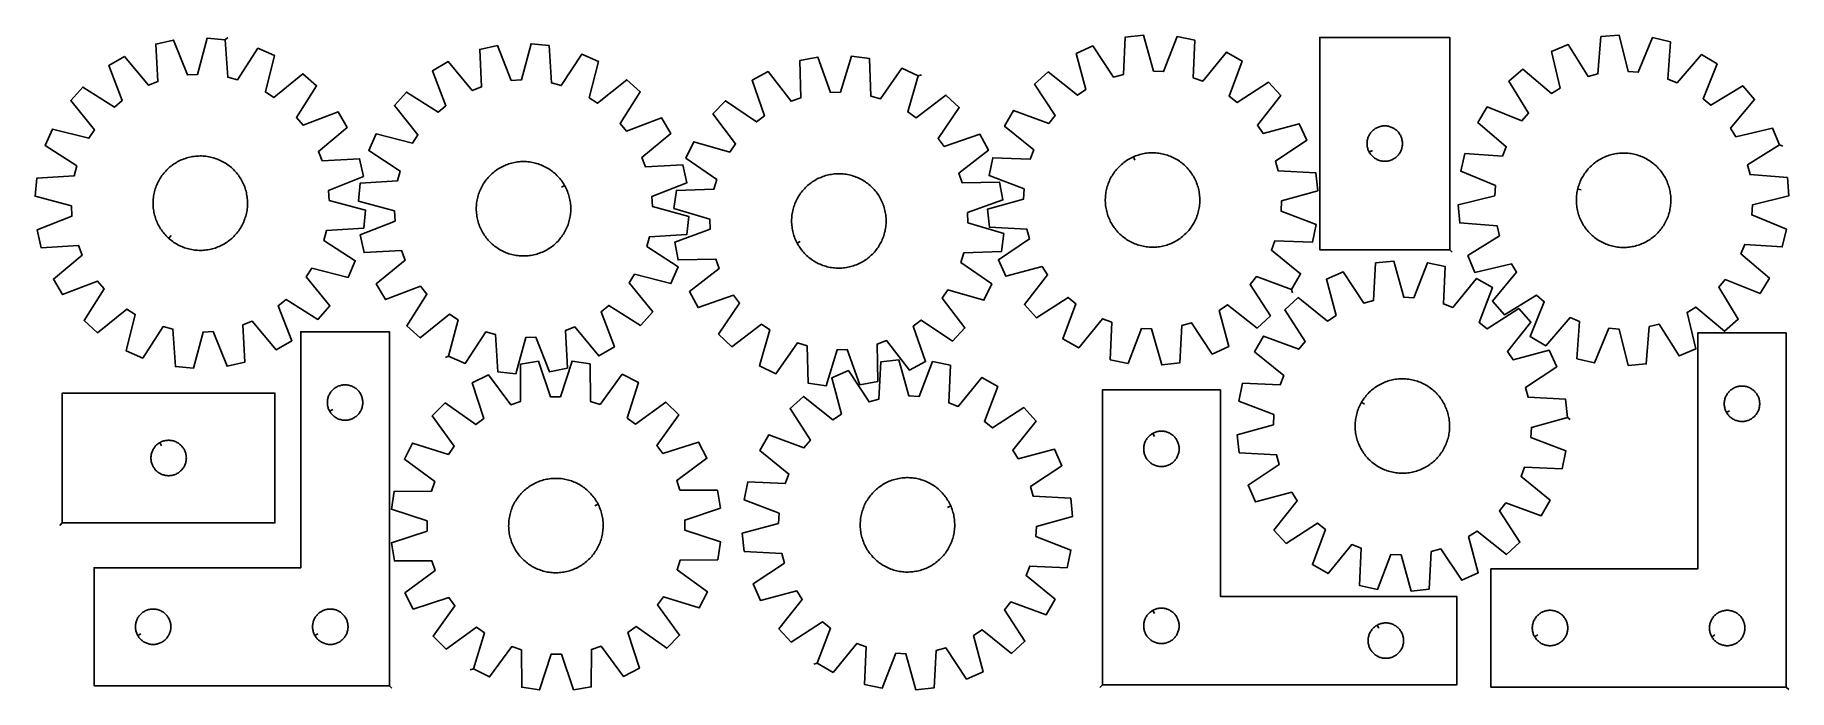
# Model space of a CAD drawing. Header units: millimetres. Extents: x 7 to 1492, y 8 to 563.
import ezdxf

# ---------------------------------------------------------------- set-up
doc = ezdxf.new("R2010")
doc.units = ezdxf.units.MM
doc.layers.add('CUT', color=7, linetype='CONTINUOUS', true_color=0x000000)
doc.layers.add('LEADIN', color=1, linetype='CONTINUOUS', true_color=0xff0000)

msp = doc.modelspace()

# ---------------------------------------------------------------- linework, layer by layer
at = {"layer": 'CUT'}
for points in [[(168.299795, 558.7006), (152.985354, 560.18332), (144.846541, 529.479339), (136.287917, 528.960376), (124.498827, 558.456005), (109.475743, 555.133732), (111.223324, 523.417479), (103.243957, 520.279156), (82.917216, 544.688137), (69.656053, 536.88608), (81.118962, 507.262163), (74.499929, 501.81168), (47.625259, 518.744692), (37.424111, 507.22657), (57.48028, 482.594785), (52.869497, 475.365674), (22.077579, 483.165196), (15.935006, 469.058483), (42.621196, 451.82996), (40.469999, 443.529856), (8.77496, 441.432416), (7.29224, 426.117975), (37.996222, 417.979163), (38.515184, 409.420538), (9.019556, 397.631449), (12.341828, 382.608365), (44.058081, 384.355946), (47.196404, 376.376579), (22.787423, 356.049838), (30.58948, 342.788674), (60.213397, 354.251584), (65.66388, 347.63255), (48.730868, 320.757881), (60.24899, 310.556733), (84.880775, 330.612902), (92.109886, 326.002118), (84.310365, 295.2102), (98.417078, 289.067628), (115.645601, 315.753818), (123.945704, 313.60262), (126.043144, 281.907581), (141.357585, 280.424862), (149.496398, 311.128843), (158.055022, 311.647806), (169.844112, 282.152177), (184.867196, 285.474449), (183.119614, 317.190702), (191.098982, 320.329026), (211.425723, 295.920045), (224.686886, 303.722102), (213.223976, 333.346019), (219.84301, 338.796501), (246.71768, 321.863489), (256.918827, 333.381611), (236.862659, 358.013397), (241.473442, 365.242508), (272.26536, 357.442986), (278.407933, 371.549699), (251.721742, 388.778222), (253.87294, 397.078326), (285.567979, 399.175766), (287.050699, 414.490206), (256.346717, 422.629019), (255.827754, 431.187643), (285.323383, 442.976733), (282.001111, 457.999817), (250.284858, 456.252236), (247.146535, 464.231603), (271.555516, 484.558344), (263.753459, 497.819507), (234.129542, 486.356598), (228.679059, 492.975632), (245.612071, 519.850301), (234.093949, 530.051449), (209.462163, 509.99528), (202.233052, 514.606064), (210.032574, 545.397982), (195.925861, 551.540554), (178.697338, 524.854364), (170.397234, 527.005561)], [(357.407454, 290.753774), (371.487104, 284.54942), (388.832448, 311.159828), (397.123041, 308.972266), (399.081517, 277.268336), (414.389311, 275.718496), (422.662644, 306.386504), (431.223461, 306.867943), (442.883136, 277.320917), (457.92064, 280.577299), (456.312112, 312.300909), (464.30516, 315.404222), (484.524703, 290.906368), (497.819941, 298.650216), (486.487006, 328.324099), (493.12987, 333.745513), (519.930051, 316.694852), (530.181593, 328.168144), (510.233597, 352.887614), (514.876027, 360.096443), (545.633458, 352.162012), (551.837812, 366.241661), (525.227404, 383.587005), (527.414966, 391.877598), (559.118895, 393.836075), (560.668736, 409.143868), (530.000728, 417.417202), (529.519289, 425.978019), (559.066315, 437.637693), (555.809932, 452.675197), (524.086323, 451.066669), (520.98301, 459.059717), (545.480864, 479.27926), (537.737016, 492.574498), (508.063133, 481.241563), (502.641719, 487.884427), (519.69238, 514.684608), (508.219088, 524.93615), (483.499618, 504.988154), (476.290789, 509.630584), (484.22522, 540.388015), (470.14557, 546.592369), (452.800227, 519.981961), (444.509633, 522.169524), (442.551157, 553.873453), (427.243364, 555.423293), (418.97003, 524.755285), (410.409213, 524.273847), (398.749539, 553.820872), (383.712035, 550.56449), (385.320562, 518.84088), (377.327514, 515.737567), (357.107972, 540.235421), (343.812734, 532.491573), (355.145669, 502.81769), (348.502805, 497.396276), (321.702624, 514.446937), (311.451082, 502.973645), (331.399078, 478.254175), (326.756648, 471.045346), (295.999217, 478.979778), (289.794863, 464.900128), (316.405271, 447.554784), (314.217708, 439.264191), (282.513779, 437.305715), (280.963939, 421.997921), (311.631947, 413.724587), (312.113385, 405.16377), (282.566359, 393.504096), (285.822742, 378.466592), (317.546351, 380.07512), (320.649665, 372.082072), (296.151811, 351.862529), (303.895659, 338.567291), (333.569542, 349.900226), (338.990956, 343.257362), (321.940294, 316.457181), (333.413586, 306.205639), (358.133057, 326.153635), (365.341886, 321.511205)], [(1071.003515, 347.130737), (1078.618622, 360.500131), (1053.926668, 380.482176), (1056.952655, 388.504818), (1088.690317, 387.202692), (1091.801344, 402.270939), (1062.143109, 413.64476), (1062.541861, 422.209827), (1093.12855, 430.778908), (1091.430968, 446.071023), (1059.709606, 447.723271), (1057.44209, 455.992354), (1083.883769, 473.593843), (1077.54375, 487.612926), (1046.864369, 479.381867), (1042.152546, 486.545532), (1061.860918, 511.45647), (1051.499066, 522.830237), (1024.864777, 505.521585), (1018.169873, 510.878602), (1029.215746, 540.660534), (1015.846352, 548.27564), (995.864306, 523.583686), (987.841665, 526.609673), (989.14379, 558.347335), (974.075544, 561.458362), (962.701722, 531.800127), (954.136656, 532.198879), (945.567574, 562.785568), (930.275459, 561.087986), (928.623211, 529.366624), (920.354128, 527.099109), (902.75264, 553.540787), (888.733556, 547.200768), (896.964615, 516.521387), (889.80095, 511.809564), (864.890012, 531.517936), (853.516245, 521.156084), (870.824897, 494.521796), (865.46788, 487.826891), (835.685949, 498.872764), (828.070842, 485.50337), (852.762796, 465.521324), (849.736809, 457.498683), (817.999147, 458.800808), (814.88812, 443.732562), (844.546356, 432.35874), (844.147604, 423.793674), (813.560914, 415.224592), (815.258496, 399.932477), (846.979858, 398.280229), (849.247374, 390.011146), (822.805695, 372.409658), (829.145715, 358.390574), (859.825096, 366.621633), (864.536918, 359.457968), (844.828547, 334.54703), (855.190398, 323.173263), (881.824687, 340.481916), (888.519591, 335.124899), (877.473719, 305.342967), (890.843112, 297.72786), (910.825158, 322.419814), (918.8478, 319.393827), (917.545674, 287.656165), (932.61392, 284.545138), (943.987742, 314.203374), (952.552808, 313.804622), (961.12189, 283.217932), (976.414005, 284.915514), (978.066253, 316.636876), (986.335336, 318.904392), (1003.936825, 292.462713), (1017.955908, 298.802733), (1009.724849, 329.482114), (1016.888514, 334.193936), (1041.799452, 314.485565), (1053.173219, 324.847417), (1035.864567, 351.481705), (1041.221584, 358.176609)], [(1204.895591, 380.812882), (1204.895591, 560.812882), (1094.895591, 560.812882), (1094.895591, 380.812882)], [(1484.030131, 469.730356), (1478.083225, 483.920665), (1447.186393, 476.547705), (1442.676021, 483.839886), (1463.0709, 508.191963), (1453.03001, 519.850054), (1425.923747, 503.290306), (1419.38072, 508.831801), (1431.252197, 538.294367), (1418.100195, 546.279064), (1397.43785, 522.153512), (1389.502646, 525.40188), (1391.688658, 557.090934), (1376.712954, 560.62064), (1364.517102, 531.290861), (1355.966472, 531.92813), (1348.253038, 562.741725), (1332.919558, 561.470928), (1330.384013, 529.807925), (1322.054954, 527.771714), (1305.197117, 554.693603), (1291.006809, 548.746697), (1298.379769, 517.849865), (1291.087587, 513.339493), (1266.73551, 533.734372), (1255.07742, 523.693482), (1271.637168, 496.587219), (1266.095673, 490.044192), (1236.633107, 501.915669), (1228.64841, 488.763667), (1252.773961, 468.101322), (1249.525593, 460.166118), (1217.83654, 462.35213), (1214.306834, 447.376426), (1243.636613, 435.180573), (1242.999344, 426.629944), (1212.185748, 418.91651), (1213.456545, 403.583029), (1245.119548, 401.047485), (1247.155759, 392.718426), (1220.233871, 375.860589), (1226.180776, 361.670281), (1257.077608, 369.043241), (1261.587981, 361.751059), (1241.193101, 337.398982), (1251.233991, 325.740892), (1278.340255, 342.300639), (1284.883282, 336.759144), (1273.011804, 307.296579), (1286.163806, 299.311881), (1306.826151, 323.437433), (1314.761356, 320.189065), (1312.575343, 288.500012), (1327.551048, 284.970305), (1339.7469, 314.300084), (1348.297529, 313.662816), (1356.010964, 282.84922), (1371.344444, 284.120017), (1373.879989, 315.78302), (1382.209047, 317.819231), (1399.066884, 290.897343), (1413.257193, 296.844248), (1405.884233, 327.74108), (1413.176414, 332.251453), (1437.528491, 311.856573), (1449.186582, 321.897463), (1432.626834, 349.003726), (1438.168329, 355.546754), (1467.630895, 343.675276), (1475.615592, 356.827278), (1451.49004, 377.489623), (1454.738409, 385.424828), (1486.427462, 383.238815), (1489.957168, 398.21452), (1460.627389, 410.410372), (1461.264658, 418.961001), (1492.078254, 426.674436), (1490.807457, 442.007916), (1459.144453, 444.543461), (1457.108242, 452.872519)], [(754.951033, 528.084201), (741.066574, 534.713858), (722.92001, 508.643243), (714.699777, 511.081917), (713.706347, 542.830741), (698.452765, 544.845386), (689.250621, 514.443161), (680.679122, 514.222286), (669.923388, 544.110226), (654.79381, 541.312651), (655.436855, 509.554798), (647.35313, 506.695994), (627.887937, 531.797409), (614.363352, 524.461461), (624.78864, 494.45666), (617.983979, 489.239768), (591.714717, 507.097557), (581.119005, 495.941329), (600.306037, 470.626658), (595.446528, 463.562343), (564.944615, 472.428461), (558.314958, 458.544002), (584.385573, 440.397439), (581.946899, 432.177205), (550.198075, 431.183775), (548.18343, 415.930194), (578.585655, 406.728049), (578.80653, 398.156551), (548.91859, 387.400816), (551.716165, 372.271239), (583.474018, 372.914283), (586.332822, 364.830558), (561.231407, 345.365366), (568.567355, 331.84078), (598.572157, 342.266069), (603.789049, 335.461408), (585.931259, 309.192146), (597.087488, 298.596434), (622.402158, 317.783465), (629.466473, 312.923957), (620.600355, 282.422044), (634.484814, 275.792387), (652.631377, 301.863002), (660.851611, 299.424328), (661.845041, 267.675503), (677.098622, 265.660858), (686.300767, 296.063083), (694.872265, 296.283958), (705.628, 266.396019), (720.757577, 269.193594), (720.114533, 300.951447), (728.198258, 303.81025), (747.66345, 278.708835), (761.188036, 286.044783), (750.762748, 316.049585), (757.567408, 321.266477), (783.83667, 303.408688), (794.432383, 314.564916), (775.245351, 339.879587), (780.104859, 346.943902), (810.606772, 338.077784), (817.23643, 351.962242), (791.165814, 370.108806), (793.604488, 378.329039), (825.353313, 379.322469), (827.367958, 394.576051), (796.965733, 403.778195), (796.744858, 412.349694), (826.632797, 423.105428), (823.835223, 438.235006), (792.077369, 437.591961), (789.218566, 445.675686), (814.319981, 465.140879), (806.984033, 478.665464), (776.979231, 468.240176), (771.762339, 475.044837), (789.620128, 501.314099), (778.4639, 511.909811), (753.149229, 492.722779), (746.084914, 497.582288)], [(1136.845641, 463.42711), (1136.655409, 463.763231), (1136.310057, 464.454166), (1136.000732, 465.161963), (1135.728253, 465.884746), (1135.493343, 466.620597), (1135.296626, 467.367566), (1135.138622, 468.12367), (1135.019751, 468.886907), (1134.940328, 469.65525), (1134.900564, 470.426663), (1134.900564, 471.199101), (1134.940328, 471.970514), (1135.019751, 472.738857), (1135.138622, 473.502093), (1135.296626, 474.258198), (1135.493343, 475.005166), (1135.728253, 475.741018), (1136.000732, 476.4638), (1136.310057, 477.171598), (1136.655409, 477.862533), (1137.035872, 478.534774), (1137.450436, 479.186538), (1137.898003, 479.816096), (1138.377385, 480.42178), (1138.887311, 481.001982), (1139.426429, 481.555165), (1139.99331, 482.079861), (1140.586449, 482.574679), (1141.204275, 483.038307), (1141.845148, 483.469515), (1142.50737, 483.86716), (1143.189184, 484.230188), (1143.888783, 484.557635), (1144.60431, 484.848634), (1145.333869, 485.102413), (1146.075525, 485.318298), (1146.82731, 485.495717), (1147.587233, 485.6342), (1148.353276, 485.73338), (1149.12341, 485.792993), (1149.895591, 485.812882), (1150.667773, 485.792993), (1151.437906, 485.73338), (1152.20395, 485.6342), (1152.963872, 485.495717), (1153.715658, 485.318298), (1154.457314, 485.102413), (1155.186873, 484.848634), (1155.9024, 484.557635), (1156.601998, 484.230188), (1157.283812, 483.86716), (1157.946034, 483.469515), (1158.586908, 483.038307), (1159.204734, 482.574679), (1159.797873, 482.079861), (1160.364754, 481.555165), (1160.903872, 481.001982), (1161.413798, 480.42178), (1161.89318, 479.816096), (1162.340747, 479.186538), (1162.755311, 478.534774), (1163.135773, 477.862533), (1163.481125, 477.171598), (1163.790451, 476.4638), (1164.06293, 475.741018), (1164.297839, 475.005166), (1164.494557, 474.258198), (1164.652561, 473.502093), (1164.771431, 472.738857), (1164.850854, 471.970514), (1164.890618, 471.199101), (1164.890618, 470.426663), (1164.850854, 469.65525), (1164.771431, 468.886907), (1164.652561, 468.12367), (1164.494557, 467.367566), (1164.297839, 466.620597), (1164.06293, 465.884746), (1163.790451, 465.161963), (1163.481125, 464.454166), (1163.135773, 463.763231), (1162.755311, 463.09099), (1162.340747, 462.439226), (1161.89318, 461.809668), (1161.413798, 461.203984), (1160.903872, 460.623782), (1160.364754, 460.070599), (1159.797873, 459.545903), (1159.204734, 459.051085), (1158.586908, 458.587457), (1157.946034, 458.156248), (1157.283812, 457.758603), (1156.601998, 457.395576), (1155.9024, 457.068128), (1155.186873, 456.77713), (1154.457314, 456.523351), (1153.715658, 456.307466), (1152.963872, 456.130047), (1152.20395, 455.991563), (1151.437906, 455.892384), (1150.667773, 455.832771), (1149.895591, 455.812882), (1149.12341, 455.832771), (1148.353276, 455.892384), (1147.587233, 455.991563), (1146.82731, 456.130047), (1146.075525, 456.307466), (1145.333869, 456.523351), (1144.60431, 456.77713), (1143.888783, 457.068128), (1143.189184, 457.395576), (1142.50737, 457.758603), (1141.845148, 458.156248), (1141.204275, 458.587457), (1140.586449, 459.051085), (1139.99331, 459.545903), (1139.426429, 460.070599), (1138.887311, 460.623782), (1138.377385, 461.203984), (1137.898003, 461.809668), (1137.450436, 462.439226), (1137.035872, 463.09099)], [(120.419898, 390.572648), (119.952839, 390.992895), (119.045583, 391.862316), (118.166084, 392.759806), (117.315209, 393.684479), (116.4938, 394.635422), (115.702665, 395.611697), (114.942586, 396.61234), (114.214313, 397.636364), (113.518565, 398.682758), (112.856028, 399.750491), (112.227356, 400.838507), (111.63317, 401.945733), (111.074057, 403.071076), (110.550566, 404.213427), (110.063217, 405.371657), (109.612488, 406.544624), (109.198826, 407.731169), (108.822638, 408.930123), (108.484296, 410.140301), (108.184133, 411.36051), (107.922447, 412.589545), (107.699494, 413.826193), (107.515495, 415.069234), (107.370632, 416.317442), (107.265048, 417.569583), (107.198846, 418.824424), (107.172093, 420.080724), (107.184814, 421.337245), (107.236997, 422.592747), (107.328591, 423.845989), (107.459505, 425.095737), (107.629609, 426.340755), (107.838737, 427.579816), (108.086682, 428.811697), (108.373198, 430.035182), (108.698004, 431.249063), (109.060778, 432.452144), (109.461163, 433.643235), (109.898763, 434.821162), (110.373147, 435.984763), (110.883847, 437.132889), (111.430358, 438.264406), (112.012141, 439.3782), (112.628622, 440.473169), (113.279193, 441.548234), (113.963211, 442.602333), (114.680002, 443.634427), (115.428859, 444.643496), (116.209041, 445.628546), (117.019779, 446.588603), (117.860274, 447.522721), (118.729695, 448.429977), (119.627185, 449.309476), (120.551857, 450.160351), (121.5028, 450.981761), (122.479075, 451.772896), (123.479718, 452.532974), (124.503743, 453.261247), (125.550137, 453.956995), (126.617869, 454.619532), (127.705885, 455.248204), (128.813111, 455.84239), (129.938455, 456.401504), (131.080806, 456.924994), (132.239036, 457.412344), (133.412002, 457.863072), (134.598548, 458.276734), (135.797501, 458.652922), (137.00768, 458.991264), (138.227888, 459.291427), (139.456923, 459.553114), (140.693572, 459.776066), (141.936613, 459.960065), (143.18482, 460.104928), (144.436962, 460.210512), (145.691802, 460.276714), (146.948103, 460.303467), (148.204624, 460.290746), (149.460125, 460.238563), (150.713368, 460.146969), (151.963115, 460.016055), (153.208134, 459.845951), (154.447195, 459.636823), (155.679076, 459.388879), (156.902561, 459.102362), (158.116442, 458.777557), (159.319522, 458.414782), (160.510613, 458.014398), (161.688541, 457.576797), (162.852141, 457.102413), (164.000267, 456.591714), (165.131785, 456.045203), (166.245578, 455.463419), (167.340547, 454.846938), (168.415612, 454.196367), (169.469712, 453.512349), (170.501805, 452.795558), (171.510875, 452.046702), (172.495924, 451.266519), (173.455982, 450.455781), (174.390099, 449.615286), (175.297355, 448.745865), (176.176855, 447.848376), (177.027729, 446.923703), (177.849139, 445.97276), (178.640274, 444.996485), (179.400353, 443.995842), (180.128626, 442.971818), (180.824374, 441.925423), (181.486911, 440.857691), (182.115582, 439.769675), (182.709768, 438.662449), (183.268882, 437.537105), (183.792372, 436.394755), (184.279722, 435.236525), (184.730451, 434.063558), (185.144113, 432.877012), (185.520301, 431.678059), (185.858643, 430.467881), (186.158805, 429.247672), (186.420492, 428.018637), (186.643445, 426.781989), (186.827443, 425.538947), (186.972306, 424.29074), (187.077891, 423.038598), (187.144092, 421.783758), (187.170846, 420.527458), (187.158125, 419.270937), (187.105941, 418.015435), (187.014348, 416.762192), (186.883434, 415.512445), (186.713329, 414.267427), (186.504202, 413.028365), (186.256257, 411.796485), (185.969741, 410.573), (185.644935, 409.359118), (185.282161, 408.156038), (184.881776, 406.964947), (184.444176, 405.787019), (183.969792, 404.623419), (183.459092, 403.475293), (182.912581, 402.343775), (182.330798, 401.229982), (181.714317, 400.135013), (181.063746, 399.059948), (180.379727, 398.005849), (179.662936, 396.973755), (178.91408, 395.964685), (178.133898, 394.979636), (177.323159, 394.019579), (176.482665, 393.085461), (175.613244, 392.178205), (174.715754, 391.298705), (173.791081, 390.447831), (172.840138, 389.626421), (171.863864, 388.835286), (170.86322, 388.075207), (169.839196, 387.346934), (168.792802, 386.651186), (167.72507, 385.98865), (166.637054, 385.359978), (165.529827, 384.765792), (164.404484, 384.206678), (163.262133, 383.683188), (162.103903, 383.195838), (160.930936, 382.74511), (159.744391, 382.331447), (158.545437, 381.95526), (157.335259, 381.616918), (156.11505, 381.316755), (154.886015, 381.055068), (153.649367, 380.832115), (152.406326, 380.648117), (151.158119, 380.503254), (149.905977, 380.397669), (148.651137, 380.331468), (147.394836, 380.304715), (146.138315, 380.317436), (144.882814, 380.369619), (143.629571, 380.461213), (142.379824, 380.592126), (141.134805, 380.762231), (139.895744, 380.971359), (138.663863, 381.219303), (137.440378, 381.505819), (136.226497, 381.830625), (135.023417, 382.193399), (133.832325, 382.593784), (132.654398, 383.031385), (131.490797, 383.505769), (130.342672, 384.016468), (129.211154, 384.562979), (128.097361, 385.144762), (127.002391, 385.761244), (125.927327, 386.411815), (124.873227, 387.095833), (123.841133, 387.812624), (122.832064, 388.56148), (121.847014, 389.341662), (120.886957, 390.152401)], [(937.15097, 459.571783), (937.725458, 459.826175), (938.889849, 460.298618), (940.068504, 460.734253), (941.260262, 461.132651), (942.463945, 461.493418), (943.678367, 461.816198), (944.902328, 462.100674), (946.13462, 462.346563), (947.374029, 462.553624), (948.619329, 462.721652), (949.869293, 462.850481), (951.122687, 462.939984), (952.378274, 462.990073), (953.634814, 463.000698), (954.891068, 462.97185), (956.145796, 462.903555), (957.39776, 462.795882), (958.645724, 462.648938), (959.888457, 462.462866), (961.124731, 462.237851), (962.353328, 461.974115), (963.573034, 461.671917), (964.782647, 461.331557), (965.980971, 460.95337), (967.166825, 460.537729), (968.339038, 460.085045), (969.496454, 459.595764), (970.63793, 459.07037), (971.762339, 458.509379), (972.868573, 457.913348), (973.955539, 457.282862), (975.022165, 456.618545), (976.067397, 455.921053), (977.090205, 455.191073), (978.089579, 454.429326), (979.064533, 453.636564), (980.014105, 452.813569), (980.937357, 451.961154), (981.833378, 451.080159), (982.701285, 450.171454), (983.54022, 449.235935), (984.349356, 448.274527), (985.127895, 447.288178), (985.875067, 446.277861), (986.590135, 445.244573), (987.272395, 444.189334), (987.921171, 443.113186), (988.535826, 442.01719), (989.11575, 440.902428), (989.660373, 439.77), (990.169157, 438.621024), (990.6416, 437.456634), (991.077235, 436.277978), (991.475633, 435.086221), (991.8364, 433.882537), (992.15918, 432.668116), (992.443655, 431.444155), (992.689545, 430.211862), (992.896606, 428.972454), (993.064633, 427.727153), (993.193463, 426.477189), (993.282966, 425.223795), (993.333055, 423.968209), (993.34368, 422.711668), (993.314831, 421.455414), (993.246537, 420.200686), (993.138864, 418.948722), (992.99192, 417.700758), (992.805848, 416.458026), (992.580833, 415.221751), (992.317097, 413.993154), (992.014899, 412.773448), (991.674539, 411.563836), (991.296352, 410.365511), (990.880711, 409.179657), (990.428027, 408.007444), (989.938746, 406.850028), (989.413352, 405.708552), (988.852361, 404.584143), (988.25633, 403.477909), (987.625844, 402.390943), (986.961527, 401.324318), (986.264035, 400.279085), (985.534055, 399.256277), (984.772308, 398.256903), (983.979546, 397.281949), (983.156551, 396.332377), (982.304136, 395.409125), (981.423141, 394.513104), (980.514436, 393.645197), (979.578917, 392.806262), (978.617509, 391.997126), (977.63116, 391.218588), (976.620843, 390.471415), (975.587555, 389.756347), (974.532316, 389.074088), (973.456168, 388.425311), (972.360172, 387.810657), (971.24541, 387.230732), (970.112982, 386.686109), (968.964006, 386.177325), (967.799616, 385.704882), (966.62096, 385.269247), (965.429203, 384.87085), (964.225519, 384.510083), (963.011098, 384.187302), (961.787136, 383.902827), (960.554844, 383.656937), (959.315436, 383.449877), (958.070135, 383.281849), (956.820171, 383.15302), (955.566777, 383.063516), (954.311191, 383.013427), (953.05465, 383.002802), (951.798396, 383.031651), (950.543668, 383.099945), (949.291704, 383.207618), (948.04374, 383.354563), (946.801008, 383.540634), (945.564733, 383.765649), (944.336136, 384.029386), (943.11643, 384.331583), (941.906817, 384.671943), (940.708493, 385.05013), (939.522639, 385.465771), (938.350426, 385.918455), (937.19301, 386.407736), (936.051534, 386.933131), (934.927125, 387.494121), (933.820891, 388.090153), (932.733925, 388.720638), (931.6673, 389.384955), (930.622067, 390.082447), (929.599259, 390.812427), (928.599885, 391.574174), (927.624931, 392.366936), (926.675359, 393.189931), (925.752107, 394.042347), (924.856086, 394.923342), (923.988179, 395.832047), (923.149244, 396.767565), (922.340108, 397.728973), (921.561569, 398.715322), (920.814397, 399.72564), (920.099329, 400.758927), (919.41707, 401.814166), (918.768293, 402.890315), (918.153639, 403.986311), (917.573714, 405.101073), (917.029091, 406.2335), (916.520307, 407.382476), (916.047864, 408.546867), (915.612229, 409.725522), (915.213832, 410.91728), (914.853064, 412.120963), (914.530284, 413.335385), (914.245809, 414.559346), (913.999919, 415.791638), (913.792859, 417.031047), (913.624831, 418.276347), (913.496002, 419.526311), (913.406498, 420.779705), (913.356409, 422.035292), (913.345784, 423.291832), (913.374633, 424.548086), (913.442927, 425.802814), (913.5506, 427.054778), (913.697544, 428.302742), (913.883616, 429.545475), (914.108631, 430.781749), (914.372368, 432.010346), (914.674565, 433.230053), (915.014925, 434.439665), (915.393112, 435.637989), (915.808753, 436.823843), (916.261437, 437.996056), (916.750718, 439.153472), (917.276113, 440.294948), (917.837103, 441.419357), (918.433135, 442.525591), (919.06362, 443.612557), (919.727937, 444.679183), (920.425429, 445.724415), (921.155409, 446.747223), (921.917156, 447.746597), (922.709918, 448.721551), (923.532913, 449.671123), (924.385328, 450.594375), (925.266323, 451.490397), (926.175029, 452.358303), (927.110547, 453.197239), (928.071955, 454.006375), (929.058304, 454.784913), (930.068621, 455.532085), (931.101909, 456.247153), (932.157148, 456.929413), (933.233297, 457.57819), (934.329293, 458.192844), (935.444055, 458.772768), (936.576482, 459.317391)], [(1313.276866, 432.276178), (1313.425801, 432.886563), (1313.761869, 434.097375), (1314.135804, 435.297033), (1314.547236, 436.484354), (1314.99576, 437.658165), (1315.480933, 438.817309), (1316.002276, 439.960641), (1316.559275, 441.087033), (1317.15138, 442.195373), (1317.778006, 443.284568), (1318.438536, 444.353543), (1319.132317, 445.401243), (1319.858665, 446.426634), (1320.616862, 447.428703), (1321.406162, 448.406463), (1322.225784, 449.358947), (1323.074919, 450.285216), (1323.952731, 451.184357), (1324.858352, 452.055481), (1325.790889, 452.897729), (1326.749422, 453.71027), (1327.733004, 454.492301), (1328.740664, 455.243052), (1329.77141, 455.96178), (1330.824222, 456.647778), (1331.898063, 457.300367), (1332.991872, 457.918905), (1334.10457, 458.502779), (1335.235059, 459.051415), (1336.382224, 459.564271), (1337.544931, 460.04084), (1338.722034, 460.480653), (1339.912371, 460.883275), (1341.114768, 461.248308), (1342.328037, 461.575394), (1343.550981, 461.864208), (1344.782394, 462.114467), (1346.02106, 462.325922), (1347.265757, 462.498365), (1348.515256, 462.631627), (1349.768325, 462.725575), (1351.023726, 462.780116), (1352.280221, 462.795198), (1353.536569, 462.770805), (1354.791532, 462.706961), (1356.043869, 462.603729), (1357.292347, 462.461211), (1358.535731, 462.279548), (1359.772796, 462.058919), (1361.002321, 461.799542), (1362.223091, 461.501672), (1363.433903, 461.165604), (1364.633561, 460.79167), (1365.820882, 460.380237), (1366.994693, 459.931713), (1368.153837, 459.446541), (1369.297169, 458.925197), (1370.423561, 458.368199), (1371.531901, 457.776094), (1372.621097, 457.149467), (1373.690072, 456.488938), (1374.737771, 455.795157), (1375.763162, 455.068809), (1376.765231, 454.310611), (1377.742991, 453.521312), (1378.695475, 452.70169), (1379.621745, 451.852554), (1380.520885, 450.974743), (1381.392009, 450.069121), (1382.234257, 449.136584), (1383.046798, 448.178052), (1383.828829, 447.19447), (1384.57958, 446.186809), (1385.298309, 445.156064), (1385.984306, 444.103251), (1386.636896, 443.029411), (1387.255433, 441.935601), (1387.839307, 440.822903), (1388.387943, 439.692414), (1388.900799, 438.54525), (1389.377368, 437.382542), (1389.817181, 436.205439), (1390.219803, 435.015102), (1390.584837, 433.812706), (1390.911922, 432.599437), (1391.200736, 431.376492), (1391.450995, 430.145079), (1391.66245, 428.906413), (1391.834893, 427.661717), (1391.968155, 426.412217), (1392.062103, 425.159149), (1392.116644, 423.903748), (1392.131726, 422.647253), (1392.107333, 421.390904), (1392.043489, 420.135942), (1391.940257, 418.883604), (1391.79774, 417.635127), (1391.616077, 416.391742), (1391.395447, 415.154677), (1391.13607, 413.925153), (1390.838201, 412.704382), (1390.502133, 411.493571), (1390.128198, 410.293912), (1389.716766, 409.106592), (1389.268242, 407.93278), (1388.783069, 406.773637), (1388.261726, 405.630305), (1387.704727, 404.503913), (1387.112622, 403.395572), (1386.485996, 402.306377), (1385.825466, 401.237402), (1385.131685, 400.189702), (1384.405337, 399.164312), (1383.647139, 398.162242), (1382.85784, 397.184483), (1382.038218, 396.231998), (1381.189082, 395.305729), (1380.311271, 394.406588), (1379.40565, 393.535464), (1378.473113, 392.693216), (1377.51458, 391.880676), (1376.530998, 391.098644), (1375.523337, 390.347894), (1374.492592, 389.629165), (1373.439779, 388.943167), (1372.365939, 388.290578), (1371.27213, 387.672041), (1370.159431, 387.088166), (1369.028942, 386.53953), (1367.881778, 386.026675), (1366.719071, 385.550105), (1365.541967, 385.110293), (1364.35163, 384.707671), (1363.149234, 384.342637), (1361.935965, 384.015551), (1360.71302, 383.726737), (1359.481608, 383.476479), (1358.242942, 383.265024), (1356.998245, 383.09258), (1355.748746, 382.959319), (1354.495677, 382.865371), (1353.240276, 382.810829), (1351.983781, 382.795747), (1350.727432, 382.82014), (1349.47247, 382.883984), (1348.220132, 382.987216), (1346.971655, 383.129734), (1345.72827, 383.311397), (1344.491205, 383.532026), (1343.261681, 383.791403), (1342.04091, 384.089273), (1340.830099, 384.425341), (1339.630441, 384.799276), (1338.44312, 385.210708), (1337.269309, 385.659232), (1336.110165, 386.144405), (1334.966833, 386.665748), (1333.840441, 387.222747), (1332.7321, 387.814852), (1331.642905, 388.441478), (1330.57393, 389.102008), (1329.52623, 389.795789), (1328.50084, 390.522136), (1327.49877, 391.280334), (1326.521011, 392.069633), (1325.568527, 392.889255), (1324.642257, 393.738391), (1323.743117, 394.616203), (1322.871993, 395.521824), (1322.029745, 396.454361), (1321.217204, 397.412893), (1320.435172, 398.396475), (1319.684422, 399.404136), (1318.965693, 400.434882), (1318.279696, 401.487694), (1317.627106, 402.561535), (1317.008569, 403.655344), (1316.424694, 404.768042), (1315.876058, 405.898531), (1315.363203, 407.045695), (1314.886633, 408.208403), (1314.446821, 409.385506), (1314.044199, 410.575843), (1313.679165, 411.77824), (1313.35208, 412.991509), (1313.063265, 414.214453), (1312.813007, 415.445866), (1312.601552, 416.684532), (1312.429108, 417.929229), (1312.295847, 419.178728), (1312.201899, 420.431796), (1312.147357, 421.687198), (1312.132275, 422.943692), (1312.156669, 424.200041), (1312.220513, 425.455004), (1312.323744, 426.707341), (1312.466262, 427.955819), (1312.647925, 429.199203), (1312.868554, 430.436268), (1313.127931, 431.665793)], [(455.533499, 435.428486), (455.845447, 434.883105), (456.434773, 433.773285), (456.988949, 432.645501), (457.507426, 431.500866), (457.989694, 430.340511), (458.435276, 429.16558), (458.843732, 427.977232), (459.214661, 426.776641), (459.547694, 425.564991), (459.842505, 424.343478), (460.098802, 423.113308), (460.316331, 421.875694), (460.494879, 420.631858), (460.634268, 419.383028), (460.734363, 418.130436), (460.795063, 416.875317), (460.816308, 415.618911), (460.798079, 414.362458), (460.740393, 413.107198), (460.643306, 411.854368), (460.506915, 410.605207), (460.331354, 409.360946), (460.116796, 408.122814), (459.863454, 406.892032), (459.571577, 405.669814), (459.241453, 404.457369), (458.873408, 403.25589), (458.467806, 402.066566), (458.025046, 400.890568), (457.545566, 399.729058), (457.029838, 398.583182), (456.478372, 397.454071), (455.891711, 396.342839), (455.270436, 395.250583), (454.615159, 394.17838), (453.926526, 393.127289), (453.205217, 392.098348), (452.451945, 391.092571), (451.667452, 390.110951), (450.852512, 389.154457), (450.007931, 388.224033), (449.134541, 387.320597), (448.233204, 386.44504), (447.304811, 385.598227), (446.350276, 384.780994), (445.370542, 383.994147), (444.366577, 383.238462), (443.33937, 382.514685), (442.289935, 381.823531), (441.219309, 381.165681), (440.128548, 380.541785), (439.018727, 379.952458), (437.890943, 379.398283), (436.746309, 378.879806), (435.585954, 378.397538), (434.411022, 377.951956), (433.222675, 377.543499), (432.022084, 377.172571), (430.810434, 376.839537), (429.588921, 376.544727), (428.358751, 376.28843), (427.121137, 376.070901), (425.877301, 375.892353), (424.628471, 375.752963), (423.375878, 375.652869), (422.12076, 375.592169), (420.864354, 375.570923), (419.607901, 375.589153), (418.35264, 375.646839), (417.099811, 375.743926), (415.85065, 375.880317), (414.606389, 376.055878), (413.368256, 376.270435), (412.137474, 376.523778), (410.915257, 376.815655), (409.702811, 377.145779), (408.501333, 377.513823), (407.312008, 377.919426), (406.136011, 378.362186), (404.974501, 378.841666), (403.828625, 379.357394), (402.699514, 379.90886), (401.588282, 380.49552), (400.496025, 381.116796), (399.423823, 381.772073), (398.372732, 382.460706), (397.34379, 383.182015), (396.338013, 383.935287), (395.356394, 384.71978), (394.3999, 385.534719), (393.469475, 386.379301), (392.566039, 387.252691), (391.690483, 388.154027), (390.84367, 389.082421), (390.026437, 390.036956), (389.239589, 391.016689), (388.483904, 392.020655), (387.760127, 393.047862), (387.068973, 394.097296), (386.411123, 395.167923), (385.787227, 396.258684), (385.197901, 397.368504), (384.643726, 398.496288), (384.125248, 399.640923), (383.642981, 400.801278), (383.197399, 401.97621), (382.788942, 403.164557), (382.418014, 404.365148), (382.08498, 405.576798), (381.790169, 406.798311), (381.533873, 408.028481), (381.316344, 409.266095), (381.137796, 410.509931), (380.998406, 411.758761), (380.898312, 413.011354), (380.837612, 414.266472), (380.816366, 415.522878), (380.834595, 416.779331), (380.892282, 418.034592), (380.989369, 419.287421), (381.12576, 420.536582), (381.301321, 421.780843), (381.515878, 423.018976), (381.76922, 424.249758), (382.061097, 425.471975), (382.391221, 426.684421), (382.759266, 427.885899), (383.164868, 429.075224), (383.607628, 430.251221), (384.087109, 431.412731), (384.602837, 432.558607), (385.154303, 433.687718), (385.740963, 434.79895), (386.362238, 435.891207), (387.017516, 436.963409), (387.706149, 438.0145), (388.427457, 439.043441), (389.18073, 440.049218), (389.965223, 441.030838), (390.780162, 441.987332), (391.624743, 442.917756), (392.498133, 443.821193), (393.39947, 444.696749), (394.327864, 445.543562), (395.282398, 446.360795), (396.262132, 447.147643), (397.266098, 447.903328), (398.293305, 448.627104), (399.342739, 449.318259), (400.413365, 449.976108), (401.504127, 450.600004), (402.613947, 451.189331), (403.741731, 451.743506), (404.886365, 452.261983), (406.046721, 452.744251), (407.221652, 453.189833), (408.41, 453.59829), (409.610591, 453.969218), (410.822241, 454.302252), (412.043754, 454.597062), (413.273924, 454.853359), (414.511538, 455.070888), (415.755373, 455.249436), (417.004204, 455.388826), (418.256796, 455.48892), (419.511915, 455.54962), (420.768321, 455.570866), (422.024774, 455.552636), (423.280034, 455.49495), (424.532863, 455.397863), (425.782025, 455.261472), (427.026286, 455.085911), (428.264418, 454.871354), (429.4952, 454.618011), (430.717417, 454.326134), (431.929863, 453.996011), (433.131341, 453.627966), (434.320666, 453.222363), (435.496664, 452.779603), (436.658174, 452.300123), (437.80405, 451.784395), (438.933161, 451.232929), (440.044393, 450.646269), (441.136649, 450.024993), (442.208852, 449.369716), (443.259942, 448.681083), (444.288884, 447.959775), (445.294661, 447.206502), (446.276281, 446.422009), (447.232775, 445.60707), (448.163199, 444.762488), (449.066635, 443.889098), (449.942192, 442.987762), (450.789004, 442.059368), (451.606238, 441.104833), (452.393085, 440.1251), (453.14877, 439.121134), (453.872547, 438.093927), (454.563701, 437.044493), (455.221551, 435.973867)], [(652.470705, 386.460491), (652.175487, 387.015106), (651.620183, 388.142335), (651.100561, 389.28645), (650.617133, 390.446322), (650.170375, 391.620807), (649.76073, 392.808745), (649.388601, 394.008965), (649.054355, 395.220281), (648.758322, 396.441498), (648.500795, 397.671411), (648.282028, 398.908807), (648.102236, 400.152463), (647.961597, 401.401154), (647.860249, 402.653646), (647.798294, 403.908703), (647.775791, 405.165086), (647.792763, 406.421557), (647.849194, 407.676875), (647.945027, 408.929801), (648.080168, 410.179098), (648.254484, 411.423534), (648.467803, 412.66188), (648.719913, 413.892915), (649.010568, 415.115424), (649.339478, 416.328199), (649.706321, 417.530045), (650.110733, 418.719775), (650.552316, 419.896215), (651.030634, 421.058204), (651.545216, 422.204596), (652.095552, 423.334258), (652.6811, 424.446076), (653.301282, 425.538953), (653.955487, 426.611811), (654.643068, 427.66359), (655.363346, 428.693253), (656.115612, 429.699783), (656.899123, 430.682187), (657.713105, 431.639496), (658.556755, 432.570765), (659.42924, 433.475074), (660.329701, 434.351532), (661.257247, 435.199273), (662.210963, 436.017461), (663.189909, 436.805288), (664.193118, 437.561978), (665.2196, 438.286782), (666.268343, 438.978986), (667.33831, 439.637906), (668.428447, 440.262893), (669.537677, 440.85333), (670.664906, 441.408633), (671.809021, 441.928255), (672.968894, 442.411684), (674.143379, 442.858441), (675.331317, 443.268086), (676.531536, 443.640215), (677.742852, 443.974461), (678.96407, 444.270494), (680.193983, 444.528021), (681.431378, 444.746788), (682.675035, 444.92658), (683.923725, 445.06722), (685.176217, 445.168567), (686.431274, 445.230523), (687.687658, 445.253025), (688.944129, 445.236053), (690.199446, 445.179623), (691.452372, 445.083789), (692.701669, 444.948648), (693.946105, 444.774332), (695.184452, 444.561013), (696.415487, 444.308903), (697.637995, 444.018249), (698.850771, 443.689338), (700.052617, 443.322495), (701.242347, 442.918083), (702.418787, 442.4765), (703.580776, 441.998182), (704.727167, 441.483601), (705.856829, 440.933264), (706.968648, 440.347716), (708.061525, 439.727534), (709.134383, 439.073329), (710.186162, 438.385749), (711.215825, 437.66547), (712.222355, 436.913204), (713.204759, 436.129693), (714.162068, 435.315712), (715.093336, 434.472061), (715.997646, 433.599576), (716.874104, 432.699116), (717.721845, 431.771569), (718.540033, 430.817853), (719.32786, 429.838907), (720.084549, 428.835698), (720.809353, 427.809216), (721.501557, 426.760473), (722.160478, 425.690506), (722.785465, 424.600369), (723.375901, 423.491139), (723.931204, 422.36391), (724.450827, 421.219795), (724.934255, 420.059922), (725.381012, 418.885437), (725.790658, 417.697499), (726.162787, 416.49728), (726.497033, 415.285964), (726.793065, 414.064746), (727.050592, 412.834833), (727.26936, 411.597438), (727.449152, 410.353781), (727.589791, 409.105091), (727.691138, 407.852599), (727.753094, 406.597542), (727.775597, 405.341158), (727.758625, 404.084687), (727.702194, 402.82937), (727.606361, 401.576444), (727.47122, 400.327147), (727.296904, 399.082711), (727.083585, 397.844364), (726.831474, 396.613329), (726.54082, 395.390821), (726.211909, 394.178045), (725.845067, 392.976199), (725.440654, 391.786469), (724.999071, 390.610029), (724.520753, 389.44804), (724.006172, 388.301649), (723.455836, 387.171987), (722.870288, 386.060168), (722.250105, 384.967291), (721.595901, 383.894433), (720.90832, 382.842654), (720.188041, 381.812992), (719.435776, 380.806461), (718.652265, 379.824057), (717.838283, 378.866748), (716.994633, 377.93548), (716.122147, 377.03117), (715.221687, 376.154712), (714.294141, 375.306971), (713.340424, 374.488783), (712.361479, 373.700956), (711.358269, 372.944267), (710.331787, 372.219463), (709.283045, 371.527259), (708.213077, 370.868338), (707.12294, 370.243352), (706.01371, 369.652915), (704.886481, 369.097612), (703.742366, 368.577989), (702.582494, 368.094561), (701.408009, 367.647804), (700.220071, 367.238158), (699.019851, 366.866029), (697.808535, 366.531783), (696.587318, 366.235751), (695.357405, 365.978224), (694.120009, 365.759456), (692.876353, 365.579664), (691.627662, 365.439025), (690.375171, 365.337678), (689.120114, 365.275722), (687.86373, 365.253219), (686.607259, 365.270191), (685.351941, 365.326622), (684.099016, 365.422455), (682.849718, 365.557597), (681.605282, 365.731913), (680.366936, 365.945231), (679.135901, 366.197342), (677.913392, 366.487996), (676.700617, 366.816907), (675.498771, 367.183749), (674.309041, 367.588162), (673.132601, 368.029745), (671.970612, 368.508063), (670.824221, 369.022644), (669.694558, 369.57298), (668.58274, 370.158528), (667.489863, 370.778711), (666.417005, 371.432915), (665.365226, 372.120496), (664.335563, 372.840775), (663.329033, 373.593041), (662.346629, 374.376551), (661.38932, 375.190533), (660.458051, 376.034183), (659.553742, 376.906669), (658.677284, 377.807129), (657.829543, 378.734675), (657.011355, 379.688392), (656.223528, 380.667338), (655.466839, 381.670547), (654.742034, 382.697029), (654.049831, 383.745771), (653.39091, 384.815739), (652.765923, 385.905876)], [(1304.638271, 238.832633), (1302.986486, 254.129761), (1271.270213, 255.876985), (1269.027468, 264.152821), (1295.521731, 281.675056), (1289.223717, 295.713061), (1258.519828, 287.573901), (1253.829476, 294.751643), (1273.61235, 319.603457), (1263.2846, 331.008199), (1236.598605, 313.779374), (1229.919771, 319.156414), (1241.054769, 348.905138), (1227.708237, 356.560242), (1207.652346, 331.92823), (1199.638801, 334.978225), (1201.035953, 366.711847), (1185.977089, 369.867978), (1174.514514, 340.243932), (1165.950679, 340.668328), (1157.473221, 371.280539), (1142.176092, 369.628754), (1140.428869, 337.912481), (1132.153033, 335.669735), (1114.630797, 362.163999), (1100.592793, 355.865985), (1108.731952, 325.162096), (1101.554211, 320.471744), (1076.702397, 340.254618), (1065.297655, 329.926868), (1082.526479, 303.240873), (1077.14944, 296.562039), (1047.400716, 307.697037), (1039.745611, 294.350505), (1064.377623, 274.294614), (1061.327628, 266.281069), (1029.594007, 267.678221), (1026.437875, 252.619357), (1056.061921, 241.156781), (1055.637525, 232.592947), (1025.025314, 224.115489), (1026.6771, 208.81836), (1058.393373, 207.071137), (1060.636118, 198.795301), (1034.141854, 181.273065), (1040.439868, 167.235061), (1071.143758, 175.37422), (1075.83411, 168.196479), (1056.051236, 143.344665), (1066.378985, 131.939922), (1093.064981, 149.168747), (1099.743814, 143.791707), (1088.608816, 114.042984), (1101.955349, 106.387879), (1122.011239, 131.019891), (1130.024784, 127.969896), (1128.627633, 96.236274), (1143.686497, 93.080143), (1155.149072, 122.704189), (1163.712906, 122.279793), (1172.190365, 91.667582), (1187.487494, 93.319368), (1189.234717, 125.03564), (1197.510553, 127.278386), (1215.032788, 100.784122), (1229.070793, 107.082136), (1220.931633, 137.786026), (1228.109375, 142.476377), (1252.961189, 122.693504), (1264.365931, 133.021253), (1247.137107, 159.707249), (1252.514146, 166.386082), (1282.26287, 155.251084), (1289.917974, 168.597616), (1265.285962, 188.653507), (1268.335958, 196.667052), (1300.069579, 195.269901), (1303.22571, 210.328764), (1273.601664, 221.79134), (1274.02606, 230.355174)], [(307.223617, 11.378899), (307.223617, 311.378899), (232.223617, 311.378899), (232.223617, 111.378899), (57.223617, 111.378899), (57.223617, 11.378899)], [(1489.845939, 10.325188), (1489.845939, 310.325188), (1414.845939, 310.325188), (1414.845939, 110.325188), (1239.845939, 110.325188), (1239.845939, 10.325188)], [(378.35502, 25.831772), (392.089903, 18.897543), (410.80697, 44.561646), (418.971426, 41.94229), (419.264481, 10.179279), (434.469926, 7.828748), (444.34027, 38.020652), (452.914555, 38.052453), (463.008577, 7.934593), (478.196169, 10.397846), (478.253613, 42.162157), (486.398415, 44.842001), (505.305331, 19.317438), (518.988402, 26.353355), (509.227322, 56.580761), (516.145373, 61.646327), (542.014442, 43.213584), (552.853598, 54.133439), (534.229477, 79.865072), (539.243588, 86.820505), (569.542566, 77.283907), (576.476794, 91.018791), (550.812692, 109.735857), (553.432048, 117.900314), (585.195059, 118.193369), (587.545589, 133.398813), (557.353686, 143.269158), (557.321885, 151.843443), (587.439745, 161.937465), (584.976492, 177.125056), (553.212181, 177.1825), (550.532337, 185.327303), (576.056899, 204.234219), (569.020983, 217.917289), (538.793577, 208.15621), (533.728011, 215.07426), (552.160754, 240.943329), (541.240898, 251.782485), (515.509266, 233.158365), (508.553832, 238.172476), (518.090431, 268.471453), (504.355547, 275.405682), (485.638481, 249.741579), (477.474024, 252.360935), (477.180969, 284.123946), (461.975525, 286.474477), (452.10518, 256.282573), (443.530895, 256.250773), (433.436873, 286.368632), (418.249282, 283.905379), (418.191838, 252.141068), (410.047035, 249.461225), (391.140119, 274.985787), (377.457049, 267.94987), (387.218128, 237.722464), (380.300078, 232.656899), (354.431009, 251.089642), (343.591853, 240.169786), (362.215973, 214.438154), (357.201862, 207.48272), (326.902885, 217.019318), (319.968656, 203.284435), (345.632759, 184.567368), (343.013403, 176.402912), (311.250392, 176.109857), (308.899861, 160.904412), (339.091765, 151.034068), (339.123565, 142.459783), (309.005705, 132.365761), (311.468959, 117.178169), (343.23327, 117.120725), (345.913113, 108.975923), (320.388551, 90.069007), (327.424468, 76.385936), (357.651874, 86.147016), (362.717439, 79.228965), (344.284696, 53.359896), (355.204552, 42.52074), (380.936184, 61.144861), (387.891618, 56.13075)], [(669.472571, 30.400255), (682.809074, 22.727692), (702.897182, 47.333437), (710.906728, 44.272958), (709.468051, 12.541192), (724.522772, 9.365357), (736.024104, 38.974378), (744.587376, 38.538775), (753.024767, 7.915497), (768.324044, 9.547262), (770.112771, 41.261222), (778.391535, 43.493135), (795.879084, 16.975964), (809.925318, 23.255602), (801.826345, 53.970117), (809.010219, 58.651071), (833.836123, 38.835693), (845.254371, 49.148509), (828.060483, 75.857028), (833.446258, 82.528819), (863.180385, 71.354901), (870.852948, 84.691404), (846.247203, 104.779512), (849.307682, 112.789058), (881.039448, 111.350381), (884.215283, 126.405102), (854.606262, 137.906434), (855.041865, 146.469705), (885.665143, 154.907097), (884.033378, 170.206374), (852.319418, 171.9951), (850.087505, 180.273864), (876.604676, 197.761414), (870.325038, 211.807648), (839.610523, 203.708675), (834.929569, 210.892548), (854.744947, 235.718453), (844.432131, 247.1367), (817.723612, 229.942813), (811.051821, 235.328588), (822.225739, 265.062714), (808.889236, 272.735278), (788.801128, 248.129533), (780.791582, 251.190012), (782.230259, 282.921778), (767.175538, 286.097613), (755.674206, 256.488592), (747.110935, 256.924195), (738.673543, 287.547473), (723.374266, 285.915707), (721.58554, 254.201748), (713.306776, 251.969835), (695.819226, 278.487006), (681.772992, 272.207367), (689.871965, 241.492853), (682.688092, 236.811898), (657.862187, 256.627277), (646.44394, 246.314461), (663.637827, 219.605942), (658.252052, 212.934151), (628.517926, 224.108069), (620.845362, 210.771566), (645.451107, 190.683458), (642.390628, 182.673912), (610.658862, 184.112589), (607.483027, 169.057868), (637.092048, 157.556536), (636.656445, 148.993264), (606.033167, 140.555873), (607.664933, 125.256596), (639.378892, 123.467869), (641.610805, 115.189105), (615.093634, 97.701556), (621.373273, 83.655322), (652.087787, 91.754295), (656.768742, 84.570421), (636.953363, 59.744517), (647.266179, 48.326269), (673.974698, 65.520157), (680.646489, 60.134382)], [(1130.29568, 251.644886), (1130.612549, 252.187422), (1131.280056, 253.252054), (1131.980675, 254.295193), (1132.713715, 255.315811), (1133.47845, 256.3129), (1134.274128, 257.285475), (1135.099963, 258.232579), (1135.955139, 259.153274), (1136.838813, 260.046654), (1137.750113, 260.911836), (1138.688139, 261.747966), (1139.651965, 262.55422), (1140.640641, 263.329801), (1141.653191, 264.073945), (1142.688616, 264.785916), (1143.745893, 265.465013), (1144.823979, 266.110564), (1145.92181, 266.721934), (1147.038304, 267.298518), (1148.172357, 267.839748), (1149.322851, 268.345089), (1150.488651, 268.814043), (1151.668606, 269.246147), (1152.861551, 269.640974), (1154.066309, 269.998136), (1155.281692, 270.317278), (1156.506499, 270.598088), (1157.739523, 270.840286), (1158.979545, 271.043635), (1160.225343, 271.207933), (1161.475687, 271.333019), (1162.729344, 271.418769), (1163.985075, 271.465098), (1165.241641, 271.471961), (1166.497803, 271.439351), (1167.752321, 271.3673), (1169.003957, 271.255879), (1170.251476, 271.105198), (1171.493645, 270.915406), (1172.729241, 270.68669), (1173.957042, 270.419276), (1175.175838, 270.113428), (1176.384426, 269.769448), (1177.581613, 269.387674), (1178.766217, 268.968484), (1179.937069, 268.512292), (1181.093015, 268.019548), (1182.232912, 267.490738), (1183.355637, 266.926383), (1184.460081, 266.327042), (1185.545154, 265.693304), (1186.609786, 265.025797), (1187.652925, 264.325178), (1188.673543, 263.592139), (1189.670632, 262.827403), (1190.643208, 262.031725), (1191.590311, 261.205891), (1192.511006, 260.350714), (1193.404386, 259.46704), (1194.269568, 258.555741), (1195.105698, 257.617715), (1195.911952, 256.653888), (1196.687533, 255.665212), (1197.431677, 254.652662), (1198.143648, 253.617238), (1198.822745, 252.559961), (1199.468296, 251.481874), (1200.079666, 250.384043), (1200.65625, 249.26755), (1201.19748, 248.133496), (1201.702821, 246.983002), (1202.171775, 245.817202), (1202.603879, 244.637248), (1202.998707, 243.444302), (1203.355868, 242.239544), (1203.675011, 241.024161), (1203.95582, 239.799354), (1204.198018, 238.566331), (1204.401367, 237.326308), (1204.565665, 236.08051), (1204.690751, 234.830166), (1204.776501, 233.57651), (1204.82283, 232.320779), (1204.829693, 231.064212), (1204.797083, 229.80805), (1204.725032, 228.553532), (1204.613611, 227.301896), (1204.46293, 226.054378), (1204.273138, 224.812208), (1204.044422, 223.576612), (1203.777008, 222.348811), (1203.47116, 221.130015), (1203.12718, 219.921427), (1202.745406, 218.724241), (1202.326217, 217.539636), (1201.870025, 216.368784), (1201.37728, 215.212838), (1200.84847, 214.072941), (1200.284115, 212.950216), (1199.684774, 211.845772), (1199.051037, 210.760699), (1198.383529, 209.696067), (1197.68291, 208.652928), (1196.949871, 207.63231), (1196.185135, 206.635222), (1195.389457, 205.662646), (1194.563623, 204.715543), (1193.708447, 203.794847), (1192.824773, 202.901467), (1191.913473, 202.036286), (1190.975447, 201.200155), (1190.01162, 200.393901), (1189.022944, 199.61832), (1188.010394, 198.874177), (1186.97497, 198.162205), (1185.917693, 197.483109), (1184.839607, 196.837557), (1183.741775, 196.226187), (1182.625282, 195.649603), (1181.491228, 195.108373), (1180.340734, 194.603032), (1179.174934, 194.134078), (1177.99498, 193.701974), (1176.802035, 193.307147), (1175.597276, 192.949985), (1174.381894, 192.630843), (1173.157086, 192.350034), (1171.924063, 192.107835), (1170.68404, 191.904486), (1169.438242, 191.740188), (1168.187898, 191.615102), (1166.934242, 191.529352), (1165.678511, 191.483023), (1164.421944, 191.47616), (1163.165782, 191.508771), (1161.911264, 191.580822), (1160.659628, 191.692243), (1159.41211, 191.842923), (1158.16994, 192.032715), (1156.934345, 192.261431), (1155.706543, 192.528845), (1154.487747, 192.834693), (1153.279159, 193.178674), (1152.081973, 193.560447), (1150.897369, 193.979637), (1149.726516, 194.435829), (1148.570571, 194.928573), (1147.430673, 195.457383), (1146.307948, 196.021738), (1145.203504, 196.621079), (1144.118431, 197.254817), (1143.053799, 197.922324), (1142.01066, 198.622943), (1140.990042, 199.355982), (1139.992954, 200.120718), (1139.020378, 200.916396), (1138.073275, 201.742231), (1137.152579, 202.597407), (1136.2592, 203.481081), (1135.394018, 204.39238), (1134.557887, 205.330407), (1133.751634, 206.294233), (1132.976052, 207.282909), (1132.231909, 208.295459), (1131.519937, 209.330883), (1130.840841, 210.38816), (1130.195289, 211.466247), (1129.58392, 212.564078), (1129.007335, 213.680572), (1128.466106, 214.814625), (1127.960764, 215.965119), (1127.49181, 217.130919), (1127.059706, 218.310874), (1126.664879, 219.503819), (1126.307718, 220.708577), (1125.988575, 221.92396), (1125.707766, 223.148767), (1125.465567, 224.38179), (1125.262219, 225.621813), (1125.09792, 226.867611), (1124.972834, 228.117955), (1124.887085, 229.371611), (1124.840755, 230.627342), (1124.833892, 231.883909), (1124.866503, 233.140071), (1124.938554, 234.394589), (1125.049975, 235.646225), (1125.200656, 236.893744), (1125.390447, 238.135913), (1125.619163, 239.371509), (1125.886577, 240.59931), (1126.192425, 241.818106), (1126.536406, 243.026694), (1126.918179, 244.223881), (1127.337369, 245.408485), (1127.793561, 246.579337), (1128.286305, 247.735283), (1128.815116, 248.87518), (1129.37947, 249.997905), (1129.978812, 251.102349)], [(30.35347, 149.390815), (210.35347, 149.390815), (210.35347, 259.390815), (30.35347, 259.390815)], [(256.673666, 243.993127), (256.483435, 244.329248), (256.138083, 245.020183), (255.828758, 245.727981), (255.556279, 246.450763), (255.321369, 247.186615), (255.124652, 247.933583), (254.966648, 248.689688), (254.847777, 249.452924), (254.768354, 250.221267), (254.72859, 250.99268), (254.72859, 251.765118), (254.768354, 252.536531), (254.847777, 253.304874), (254.966648, 254.06811), (255.124652, 254.824215), (255.321369, 255.571184), (255.556279, 256.307035), (255.828758, 257.029817), (256.138083, 257.737615), (256.483435, 258.42855), (256.863898, 259.100791), (257.278462, 259.752555), (257.726028, 260.382113), (258.20541, 260.987797), (258.715337, 261.567999), (259.254455, 262.121182), (259.821335, 262.645878), (260.414475, 263.140696), (261.032301, 263.604324), (261.673174, 264.035532), (262.335396, 264.433178), (263.01721, 264.796205), (263.716809, 265.123653), (264.432336, 265.414651), (265.161895, 265.66843), (265.90355, 265.884315), (266.655336, 266.061734), (267.415258, 266.200217), (268.181302, 266.299397), (268.951436, 266.35901), (269.723617, 266.378899), (270.495798, 266.35901), (271.265932, 266.299397), (272.031976, 266.200217), (272.791898, 266.061734), (273.543684, 265.884315), (274.28534, 265.66843), (275.014898, 265.414651), (275.730426, 265.123653), (276.430024, 264.796205), (277.111838, 264.433178), (277.77406, 264.035532), (278.414934, 263.604324), (279.032759, 263.140696), (279.625899, 262.645878), (280.192779, 262.121182), (280.731898, 261.567999), (281.241824, 260.987797), (281.721206, 260.382113), (282.168772, 259.752555), (282.583337, 259.100791), (282.963799, 258.42855), (283.309151, 257.737615), (283.618477, 257.029817), (283.890956, 256.307035), (284.125865, 255.571184), (284.322583, 254.824215), (284.480586, 254.06811), (284.599457, 253.304874), (284.67888, 252.536531), (284.718644, 251.765118), (284.718644, 250.99268), (284.67888, 250.221267), (284.599457, 249.452924), (284.480586, 248.689688), (284.322583, 247.933583), (284.125865, 247.186615), (283.890956, 246.450763), (283.618477, 245.727981), (283.309151, 245.020183), (282.963799, 244.329248), (282.583337, 243.657007), (282.168772, 243.005243), (281.721206, 242.375685), (281.241824, 241.770001), (280.731898, 241.189799), (280.192779, 240.636616), (279.625899, 240.11192), (279.032759, 239.617102), (278.414934, 239.153474), (277.77406, 238.722266), (277.111838, 238.32462), (276.430024, 237.961593), (275.730426, 237.634145), (275.014898, 237.343147), (274.28534, 237.089368), (273.543684, 236.873483), (272.791898, 236.696064), (272.031976, 236.557581), (271.265932, 236.458401), (270.495798, 236.398788), (269.723617, 236.378899), (268.951436, 236.398788), (268.181302, 236.458401), (267.415258, 236.557581), (266.655336, 236.696064), (265.90355, 236.873483), (265.161895, 237.089368), (264.432336, 237.343147), (263.716809, 237.634145), (263.01721, 237.961593), (262.335396, 238.32462), (261.673174, 238.722266), (261.032301, 239.153474), (260.414475, 239.617102), (259.821335, 240.11192), (259.254455, 240.636616), (258.715337, 241.189799), (258.20541, 241.770001), (257.726028, 242.375685), (257.278462, 243.005243), (256.863898, 243.657007)], [(910.82116, 12.126235), (1210.82116, 12.126235), (1210.82116, 87.126235), (1010.82116, 87.126235), (1010.82116, 262.126235), (910.82116, 262.126235)], [(1439.295989, 242.939417), (1439.105757, 243.275537), (1438.760405, 243.966472), (1438.45108, 244.67427), (1438.178601, 245.397052), (1437.943691, 246.132904), (1437.746974, 246.879872), (1437.58897, 247.635977), (1437.470099, 248.399213), (1437.390676, 249.167556), (1437.350912, 249.938969), (1437.350912, 250.711407), (1437.390676, 251.48282), (1437.470099, 252.251163), (1437.58897, 253.014399), (1437.746974, 253.770504), (1437.943691, 254.517473), (1438.178601, 255.253324), (1438.45108, 255.976106), (1438.760405, 256.683904), (1439.105757, 257.374839), (1439.48622, 258.04708), (1439.900784, 258.698844), (1440.348351, 259.328402), (1440.827733, 259.934086), (1441.337659, 260.514288), (1441.876777, 261.067471), (1442.443657, 261.592167), (1443.036797, 262.086985), (1443.654623, 262.550613), (1444.295496, 262.981821), (1444.957718, 263.379467), (1445.639532, 263.742494), (1446.339131, 264.069942), (1447.054658, 264.36094), (1447.784217, 264.614719), (1448.525872, 264.830604), (1449.277658, 265.008023), (1450.037581, 265.146507), (1450.803624, 265.245686), (1451.573758, 265.305299), (1452.345939, 265.325188), (1453.118121, 265.305299), (1453.888254, 265.245686), (1454.654298, 265.146507), (1455.41422, 265.008023), (1456.166006, 264.830604), (1456.907662, 264.614719), (1457.637221, 264.36094), (1458.352748, 264.069942), (1459.052346, 263.742494), (1459.73416, 263.379467), (1460.396382, 262.981821), (1461.037256, 262.550613), (1461.655081, 262.086985), (1462.248221, 261.592167), (1462.815102, 261.067471), (1463.35422, 260.514288), (1463.864146, 259.934086), (1464.343528, 259.328402), (1464.791094, 258.698844), (1465.205659, 258.04708), (1465.586121, 257.374839), (1465.931473, 256.683904), (1466.240799, 255.976106), (1466.513278, 255.253324), (1466.748187, 254.517473), (1466.944905, 253.770504), (1467.102909, 253.014399), (1467.221779, 252.251163), (1467.301202, 251.48282), (1467.340966, 250.711407), (1467.340966, 249.938969), (1467.301202, 249.167556), (1467.221779, 248.399213), (1467.102909, 247.635977), (1466.944905, 246.879872), (1466.748187, 246.132904), (1466.513278, 245.397052), (1466.240799, 244.67427), (1465.931473, 243.966472), (1465.586121, 243.275537), (1465.205659, 242.603296), (1464.791094, 241.951532), (1464.343528, 241.321974), (1463.864146, 240.71629), (1463.35422, 240.136088), (1462.815102, 239.582905), (1462.248221, 239.058209), (1461.655081, 238.563391), (1461.037256, 238.099763), (1460.396382, 237.668555), (1459.73416, 237.270909), (1459.052346, 236.907882), (1458.352748, 236.580435), (1457.637221, 236.289436), (1456.907662, 236.035657), (1456.166006, 235.819772), (1455.41422, 235.642353), (1454.654298, 235.50387), (1453.888254, 235.40469), (1453.118121, 235.345077), (1452.345939, 235.325188), (1451.573758, 235.345077), (1450.803624, 235.40469), (1450.037581, 235.50387), (1449.277658, 235.642353), (1448.525872, 235.819772), (1447.784217, 236.035657), (1447.054658, 236.289436), (1446.339131, 236.580435), (1445.639532, 236.907882), (1444.957718, 237.270909), (1444.295496, 237.668555), (1443.654623, 238.099763), (1443.036797, 238.563391), (1442.443657, 239.058209), (1441.876777, 239.582905), (1441.337659, 240.136088), (1440.827733, 240.71629), (1440.348351, 241.321974), (1439.900784, 241.951532), (1439.48622, 242.603296)], [(953.435388, 225.176186), (953.771509, 225.366417), (954.462444, 225.711769), (955.170242, 226.021095), (955.893024, 226.293574), (956.628876, 226.528483), (957.375844, 226.725201), (958.131949, 226.883204), (958.895185, 227.002075), (959.663528, 227.081498), (960.434941, 227.121262), (961.207379, 227.121262), (961.978792, 227.081498), (962.747135, 227.002075), (963.510371, 226.883204), (964.266476, 226.725201), (965.013445, 226.528483), (965.749296, 226.293574), (966.472078, 226.021095), (967.179876, 225.711769), (967.870811, 225.366417), (968.543052, 224.985955), (969.194816, 224.57139), (969.824374, 224.123824), (970.430058, 223.644442), (971.01026, 223.134516), (971.563443, 222.595397), (972.088139, 222.028517), (972.582957, 221.435377), (973.046585, 220.817552), (973.477793, 220.176678), (973.875439, 219.514456), (974.238466, 218.832642), (974.565914, 218.133044), (974.856912, 217.417516), (975.110691, 216.687958), (975.326576, 215.946302), (975.503995, 215.194516), (975.642478, 214.434594), (975.741658, 213.66855), (975.801271, 212.898416), (975.82116, 212.126235), (975.801271, 211.354054), (975.741658, 210.58392), (975.642478, 209.817876), (975.503995, 209.057954), (975.326576, 208.306168), (975.110691, 207.564513), (974.856912, 206.834954), (974.565914, 206.119427), (974.238466, 205.419828), (973.875439, 204.738014), (973.477793, 204.075792), (973.046585, 203.434919), (972.582957, 202.817093), (972.088139, 202.223953), (971.563443, 201.657073), (971.01026, 201.117955), (970.430058, 200.608028), (969.824374, 200.128646), (969.194816, 199.68108), (968.543052, 199.266516), (967.870811, 198.886053), (967.179876, 198.540701), (966.472078, 198.231376), (965.749296, 197.958897), (965.013445, 197.723987), (964.266476, 197.527269), (963.510371, 197.369266), (962.747135, 197.250395), (961.978792, 197.170972), (961.207379, 197.131208), (960.434941, 197.131208), (959.663528, 197.170972), (958.895185, 197.250395), (958.131949, 197.369266), (957.375844, 197.527269), (956.628876, 197.723987), (955.893024, 197.958897), (955.170242, 198.231376), (954.462444, 198.540701), (953.771509, 198.886053), (953.099268, 199.266516), (952.447504, 199.68108), (951.817946, 200.128646), (951.212262, 200.608028), (950.63206, 201.117955), (950.078877, 201.657073), (949.554181, 202.223953), (949.059363, 202.817093), (948.595735, 203.434919), (948.164527, 204.075792), (947.766881, 204.738014), (947.403854, 205.419828), (947.076406, 206.119427), (946.785408, 206.834954), (946.531629, 207.564513), (946.315744, 208.306168), (946.138325, 209.057954), (945.999842, 209.817876), (945.900662, 210.58392), (945.841049, 211.354054), (945.82116, 212.126235), (945.841049, 212.898416), (945.900662, 213.66855), (945.999842, 214.434594), (946.138325, 215.194516), (946.315744, 215.946302), (946.531629, 216.687958), (946.785408, 217.417516), (947.076406, 218.133044), (947.403854, 218.832642), (947.766881, 219.514456), (948.164527, 220.176678), (948.595735, 220.817552), (949.059363, 221.435377), (949.554181, 222.028517), (950.078877, 222.595397), (950.63206, 223.134516), (951.212262, 223.644442), (951.817946, 224.123824), (952.447504, 224.57139), (953.099268, 224.985955)], [(112.967699, 217.440766), (113.303819, 217.630997), (113.994754, 217.976349), (114.702552, 218.285675), (115.425334, 218.558154), (116.161186, 218.793063), (116.908154, 218.989781), (117.664259, 219.147784), (118.427495, 219.266655), (119.195838, 219.346078), (119.967251, 219.385842), (120.739689, 219.385842), (121.511102, 219.346078), (122.279445, 219.266655), (123.042681, 219.147784), (123.798786, 218.989781), (124.545755, 218.793063), (125.281606, 218.558154), (126.004389, 218.285675), (126.712186, 217.976349), (127.403121, 217.630997), (128.075362, 217.250534), (128.727126, 216.83597), (129.356684, 216.388404), (129.962368, 215.909022), (130.54257, 215.399096), (131.095753, 214.859977), (131.620449, 214.293097), (132.115267, 213.699957), (132.578895, 213.082132), (133.010103, 212.441258), (133.407749, 211.779036), (133.770776, 211.097222), (134.098224, 210.397624), (134.389222, 209.682096), (134.643001, 208.952538), (134.858886, 208.210882), (135.036305, 207.459096), (135.174789, 206.699174), (135.273968, 205.93313), (135.333581, 205.162996), (135.35347, 204.390815), (135.333581, 203.618634), (135.273968, 202.8485), (135.174789, 202.082456), (135.036305, 201.322534), (134.858886, 200.570748), (134.643001, 199.829093), (134.389222, 199.099534), (134.098224, 198.384006), (133.770776, 197.684408), (133.407749, 197.002594), (133.010103, 196.340372), (132.578895, 195.699499), (132.115267, 195.081673), (131.620449, 194.488533), (131.095753, 193.921653), (130.54257, 193.382535), (129.962368, 192.872608), (129.356684, 192.393226), (128.727126, 191.94566), (128.075362, 191.531096), (127.403121, 191.150633), (126.712186, 190.805281), (126.004389, 190.495956), (125.281606, 190.223477), (124.545755, 189.988567), (123.798786, 189.791849), (123.042681, 189.633846), (122.279445, 189.514975), (121.511102, 189.435552), (120.739689, 189.395788), (119.967251, 189.395788), (119.195838, 189.435552), (118.427495, 189.514975), (117.664259, 189.633846), (116.908154, 189.791849), (116.161186, 189.988567), (115.425334, 190.223477), (114.702552, 190.495956), (113.994754, 190.805281), (113.303819, 191.150633), (112.631578, 191.531096), (111.979814, 191.94566), (111.350256, 192.393226), (110.744572, 192.872608), (110.16437, 193.382535), (109.611187, 193.921653), (109.086491, 194.488533), (108.591673, 195.081673), (108.128045, 195.699499), (107.696837, 196.340372), (107.299191, 197.002594), (106.936164, 197.684408), (106.608717, 198.384006), (106.317718, 199.099534), (106.063939, 199.829093), (105.848054, 200.570748), (105.670635, 201.322534), (105.532152, 202.082456), (105.432972, 202.8485), (105.373359, 203.618634), (105.35347, 204.390815), (105.373359, 205.162996), (105.432972, 205.93313), (105.532152, 206.699174), (105.670635, 207.459096), (105.848054, 208.210882), (106.063939, 208.952538), (106.317718, 209.682096), (106.608717, 210.397624), (106.936164, 211.097222), (107.299191, 211.779036), (107.696837, 212.441258), (108.128045, 213.082132), (108.591673, 213.699957), (109.086491, 214.293097), (109.611187, 214.859977), (110.16437, 215.399096), (110.744572, 215.909022), (111.350256, 216.388404), (111.979814, 216.83597), (112.631578, 217.250534)], [(483.933549, 165.16112), (484.216465, 164.600129), (484.746775, 163.460929), (485.241041, 162.305633), (485.698774, 161.135382), (486.119522, 159.951331), (486.502871, 158.754648), (486.848442, 157.546514), (487.155895, 156.328121), (487.424925, 155.100673), (487.655267, 153.86538), (487.846694, 152.623461), (487.999017, 151.376142), (488.112085, 150.124654), (488.185788, 148.870232), (488.220051, 147.614114), (488.214843, 146.357539), (488.170166, 145.101748), (488.086067, 143.84798), (487.962627, 142.597472), (487.799969, 141.351459), (487.598253, 140.11117), (487.357678, 138.877829), (487.078481, 137.652653), (486.760939, 136.436851), (486.405363, 135.231624), (486.012107, 134.03816), (485.581556, 132.857637), (485.114137, 131.691221), (484.610311, 130.540063), (484.070575, 129.405298), (483.495461, 128.288046), (482.885537, 127.189411), (482.241405, 126.110476), (481.563701, 125.052306), (480.853093, 124.015945), (480.110283, 123.002417), (479.336004, 122.012721), (478.53102, 121.047833), (477.696125, 120.108708), (476.832143, 119.19627), (475.939928, 118.31142), (475.020359, 117.455033), (474.074343, 116.627952), (473.102816, 115.830995), (472.106735, 115.064947), (471.087083, 114.330565), (470.044867, 113.628574), (468.981115, 112.959665), (467.896877, 112.3245), (466.793223, 111.723705), (465.671242, 111.157873), (464.532041, 110.627563), (463.376745, 110.133297), (462.206494, 109.675564), (461.022443, 109.254816), (459.82576, 108.871467), (458.617626, 108.525895), (457.399234, 108.218443), (456.171785, 107.949413), (454.936492, 107.719071), (453.694573, 107.527644), (452.447254, 107.375321), (451.195766, 107.262253), (449.941344, 107.18855), (448.685226, 107.154287), (447.428651, 107.159495), (446.172861, 107.204172), (444.919093, 107.288271), (443.668585, 107.411711), (442.422572, 107.574369), (441.182282, 107.776085), (439.948941, 108.01666), (438.723765, 108.295857), (437.507964, 108.613399), (436.302736, 108.968974), (435.109272, 109.362231), (433.92875, 109.792781), (432.762334, 110.2602), (431.611175, 110.764027), (430.47641, 111.303763), (429.359159, 111.878877), (428.260524, 112.488801), (427.181589, 113.132933), (426.123419, 113.810637), (425.087058, 114.521245), (424.073529, 115.264055), (423.083833, 116.038334), (422.118946, 116.843318), (421.17982, 117.678213), (420.267382, 118.542195), (419.382533, 119.43441), (418.526145, 120.353979), (417.699065, 121.299995), (416.902108, 122.271522), (416.13606, 123.267603), (415.401678, 124.287255), (414.699686, 125.329471), (414.030778, 126.393223), (413.395613, 127.477461), (412.794818, 128.581115), (412.228986, 129.703096), (411.698675, 130.842297), (411.20441, 131.997593), (410.746677, 133.167843), (410.325928, 134.351895), (409.942579, 135.548578), (409.597008, 136.756712), (409.289556, 137.975104), (409.020526, 139.202552), (408.790184, 140.437846), (408.598757, 141.679765), (408.446434, 142.927084), (408.333365, 144.178572), (408.259663, 145.432994), (408.225399, 146.689112), (408.230608, 147.945686), (408.275284, 149.201477), (408.359384, 150.455245), (408.482823, 151.705753), (408.645482, 152.951766), (408.847198, 154.192056), (409.087773, 155.425397), (409.366969, 156.650573), (409.684512, 157.866374), (410.040087, 159.071602), (410.433344, 160.265066), (410.863894, 161.445588), (411.331313, 162.612004), (411.835139, 163.763163), (412.374876, 164.897927), (412.94999, 166.015179), (413.559914, 167.113814), (414.204046, 168.192749), (414.88175, 169.250919), (415.592358, 170.28728), (416.335167, 171.300809), (417.109447, 172.290505), (417.914431, 173.255392), (418.749326, 174.194518), (419.613307, 175.106956), (420.505523, 175.991805), (421.425092, 176.848192), (422.371107, 177.675273), (423.342635, 178.47223), (424.338716, 179.238278), (425.358368, 179.97266), (426.400584, 180.674652), (427.464336, 181.34356), (428.548574, 181.978725), (429.652228, 182.57952), (430.774209, 183.145352), (431.913409, 183.675662), (433.068705, 184.169928), (434.238956, 184.627661), (435.423007, 185.04841), (436.61969, 185.431759), (437.827824, 185.77733), (439.046217, 186.084782), (440.273665, 186.353812), (441.508958, 186.584154), (442.750877, 186.775581), (443.998196, 186.927904), (445.249684, 187.040973), (446.504106, 187.114675), (447.760224, 187.148939), (449.016799, 187.14373), (450.27259, 187.099054), (451.526358, 187.014954), (452.776866, 186.891515), (454.022879, 186.728856), (455.263168, 186.52714), (456.496509, 186.286565), (457.721685, 186.007369), (458.937487, 185.689826), (460.142714, 185.334251), (461.336178, 184.940994), (462.516701, 184.510444), (463.683117, 184.043025), (464.834275, 183.539199), (465.96904, 182.999462), (467.086291, 182.424348), (468.184927, 181.814424), (469.263862, 181.170292), (470.322032, 180.492588), (471.358393, 179.78198), (472.371921, 179.03917), (473.361617, 178.264891), (474.326505, 177.459907), (475.26563, 176.625012), (476.178068, 175.761031), (477.062917, 174.868815), (477.919305, 173.949246), (478.746385, 173.003231), (479.543343, 172.031703), (480.309391, 171.035622), (481.043773, 170.01597), (481.745764, 168.973754), (482.414673, 167.910002), (483.049838, 166.825764), (483.650633, 165.72211)], [(782.48853, 163.76774), (782.740447, 163.192163), (783.207875, 162.02575), (783.638435, 160.845231), (784.031701, 159.65177), (784.387285, 158.446546), (784.704837, 157.230747), (784.984043, 156.005573), (785.224628, 154.772233), (785.426354, 153.531946), (785.589022, 152.285934), (785.712471, 151.035427), (785.79658, 149.78166), (785.841266, 148.525869), (785.846485, 147.269295), (785.812231, 146.013176), (785.738538, 144.758754), (785.625479, 143.507265), (785.473166, 142.259944), (785.281749, 141.018024), (785.051416, 139.782729), (784.782396, 138.555278), (784.474953, 137.336884), (784.129391, 136.128747), (783.746051, 134.932061), (783.325312, 133.748007), (782.867588, 132.577752), (782.373332, 131.422452), (781.84303, 130.283248), (781.277207, 129.161263), (780.67642, 128.057604), (780.041264, 126.973361), (779.372364, 125.909604), (778.67038, 124.867382), (777.936006, 123.847725), (777.169966, 122.851637), (776.373016, 121.880104), (775.545943, 120.934082), (774.689563, 120.014506), (773.80472, 119.122284), (772.892289, 118.258295), (771.95317, 117.423393), (770.988289, 116.618402), (769.998599, 115.844115), (768.985076, 115.101297), (767.948721, 114.390681), (766.890556, 113.712969), (765.811626, 113.068828), (764.712995, 112.458896), (763.595748, 111.883773), (762.460988, 111.344028), (761.309833, 110.840193), (760.143421, 110.372765), (758.962901, 109.942205), (757.769441, 109.548939), (756.564216, 109.193355), (755.348417, 108.875803), (754.123243, 108.596597), (752.889904, 108.356012), (751.649616, 108.154286), (750.403604, 107.991618), (749.153097, 107.868169), (747.89933, 107.78406), (746.643539, 107.739374), (745.386965, 107.734155), (744.130846, 107.768409), (742.876424, 107.842102), (741.624935, 107.955161), (740.377615, 108.107474), (739.135694, 108.298891), (737.900399, 108.529224), (736.672949, 108.798244), (735.454554, 109.105687), (734.246417, 109.451249), (733.049731, 109.834589), (731.865677, 110.255328), (730.695422, 110.713052), (729.540123, 111.207308), (728.400918, 111.73761), (727.278933, 112.303433), (726.175274, 112.90422), (725.091031, 113.539376), (724.027274, 114.208276), (722.985052, 114.91026), (721.965395, 115.644634), (720.969308, 116.410674), (719.997774, 117.207624), (719.051752, 118.034697), (718.132177, 118.891077), (717.239954, 119.77592), (716.375966, 120.688351), (715.541063, 121.62747), (714.736072, 122.592351), (713.961785, 123.582041), (713.218967, 124.595564), (712.508351, 125.631919), (711.830639, 126.690084), (711.186499, 127.769014), (710.576566, 128.867645), (710.001443, 129.984892), (709.461698, 131.119652), (708.957863, 132.270807), (708.490435, 133.437219), (708.059875, 134.617739), (707.666609, 135.811199), (707.311025, 137.016424), (706.993473, 138.232223), (706.714267, 139.457397), (706.473682, 140.690736), (706.271956, 141.931024), (706.109289, 143.177036), (705.985839, 144.427543), (705.90173, 145.68131), (705.857044, 146.937101), (705.851825, 148.193675), (705.886079, 149.449794), (705.959772, 150.704216), (706.072831, 151.955705), (706.225144, 153.203025), (706.416561, 154.444946), (706.646894, 155.680241), (706.915914, 156.907691), (707.223357, 158.126086), (707.568919, 159.334223), (707.952259, 160.530909), (708.372998, 161.714963), (708.830722, 162.885218), (709.324979, 164.040517), (709.85528, 165.179722), (710.421103, 166.301707), (711.02189, 167.405366), (711.657047, 168.489609), (712.325947, 169.553366), (713.02793, 170.595588), (713.762304, 171.615245), (714.528344, 172.611332), (715.325294, 173.582866), (716.152367, 174.528888), (717.008748, 175.448463), (717.89359, 176.340686), (718.806021, 177.204674), (719.74514, 178.039577), (720.710021, 178.844568), (721.699712, 179.618855), (722.713234, 180.361673), (723.74959, 181.072289), (724.807754, 181.750001), (725.886684, 182.394141), (726.985315, 183.004074), (728.102562, 183.579197), (729.237323, 184.118942), (730.388477, 184.622777), (731.55489, 185.090205), (732.735409, 185.520765), (733.92887, 185.914031), (735.134094, 186.269615), (736.349893, 186.587167), (737.575067, 186.866373), (738.808407, 187.106958), (740.048694, 187.308684), (741.294706, 187.471351), (742.545213, 187.594801), (743.79898, 187.67891), (745.054771, 187.723596), (746.311345, 187.728815), (747.567464, 187.694561), (748.821887, 187.620868), (750.073375, 187.507809), (751.320696, 187.355496), (752.562616, 187.164079), (753.797911, 186.933746), (755.025362, 186.664726), (756.243756, 186.357283), (757.451893, 186.011721), (758.648579, 185.628381), (759.832633, 185.207642), (761.002888, 184.749918), (762.158188, 184.255661), (763.297392, 183.72536), (764.419377, 183.159537), (765.523036, 182.55875), (766.607279, 181.923593), (767.671036, 181.254693), (768.713258, 180.55271), (769.732915, 179.818336), (770.729003, 179.052296), (771.700536, 178.255346), (772.646558, 177.428273), (773.566134, 176.571892), (774.458356, 175.68705), (775.322345, 174.774619), (776.157247, 173.8355), (776.962238, 172.870619), (777.736525, 171.880928), (778.479343, 170.867406), (779.189959, 169.83105), (779.867671, 168.772886), (780.511812, 167.693956), (781.121744, 166.595325), (781.696867, 165.478078), (782.236612, 164.343317)], [(94.173666, 53.993127), (93.983435, 54.329248), (93.638083, 55.020183), (93.328758, 55.727981), (93.056279, 56.450763), (92.821369, 57.186615), (92.624652, 57.933583), (92.466648, 58.689688), (92.347777, 59.452924), (92.268354, 60.221267), (92.22859, 60.99268), (92.22859, 61.765118), (92.268354, 62.536531), (92.347777, 63.304874), (92.466648, 64.06811), (92.624652, 64.824215), (92.821369, 65.571184), (93.056279, 66.307035), (93.328758, 67.029817), (93.638083, 67.737615), (93.983435, 68.42855), (94.363898, 69.100791), (94.778462, 69.752555), (95.226028, 70.382113), (95.70541, 70.987797), (96.215337, 71.567999), (96.754455, 72.121182), (97.321335, 72.645878), (97.914475, 73.140696), (98.532301, 73.604324), (99.173174, 74.035532), (99.835396, 74.433178), (100.51721, 74.796205), (101.216809, 75.123653), (101.932336, 75.414651), (102.661895, 75.66843), (103.40355, 75.884315), (104.155336, 76.061734), (104.915258, 76.200217), (105.681302, 76.299397), (106.451436, 76.35901), (107.223617, 76.378899), (107.995798, 76.35901), (108.765932, 76.299397), (109.531976, 76.200217), (110.291898, 76.061734), (111.043684, 75.884315), (111.78534, 75.66843), (112.514898, 75.414651), (113.230426, 75.123653), (113.930024, 74.796205), (114.611838, 74.433178), (115.27406, 74.035532), (115.914934, 73.604324), (116.532759, 73.140696), (117.125899, 72.645878), (117.692779, 72.121182), (118.231898, 71.567999), (118.741824, 70.987797), (119.221206, 70.382113), (119.668772, 69.752555), (120.083337, 69.100791), (120.463799, 68.42855), (120.809151, 67.737615), (121.118477, 67.029817), (121.390956, 66.307035), (121.625865, 65.571184), (121.822583, 64.824215), (121.980586, 64.06811), (122.099457, 63.304874), (122.17888, 62.536531), (122.218644, 61.765118), (122.218644, 60.99268), (122.17888, 60.221267), (122.099457, 59.452924), (121.980586, 58.689688), (121.822583, 57.933583), (121.625865, 57.186615), (121.390956, 56.450763), (121.118477, 55.727981), (120.809151, 55.020183), (120.463799, 54.329248), (120.083337, 53.657007), (119.668772, 53.005243), (119.221206, 52.375685), (118.741824, 51.770001), (118.231898, 51.189799), (117.692779, 50.636616), (117.125899, 50.11192), (116.532759, 49.617102), (115.914934, 49.153474), (115.27406, 48.722266), (114.611838, 48.32462), (113.930024, 47.961593), (113.230426, 47.634145), (112.514898, 47.343147), (111.78534, 47.089368), (111.043684, 46.873483), (110.291898, 46.696064), (109.531976, 46.557581), (108.765932, 46.458401), (107.995798, 46.398788), (107.223617, 46.378899), (106.451436, 46.398788), (105.681302, 46.458401), (104.915258, 46.557581), (104.155336, 46.696064), (103.40355, 46.873483), (102.661895, 47.089368), (101.932336, 47.343147), (101.216809, 47.634145), (100.51721, 47.961593), (99.835396, 48.32462), (99.173174, 48.722266), (98.532301, 49.153474), (97.914475, 49.617102), (97.321335, 50.11192), (96.754455, 50.636616), (96.215337, 51.189799), (95.70541, 51.770001), (95.226028, 52.375685), (94.778462, 53.005243), (94.363898, 53.657007)], [(244.173666, 53.993127), (243.983435, 54.329248), (243.638083, 55.020183), (243.328758, 55.727981), (243.056279, 56.450763), (242.821369, 57.186615), (242.624652, 57.933583), (242.466648, 58.689688), (242.347777, 59.452924), (242.268354, 60.221267), (242.22859, 60.99268), (242.22859, 61.765118), (242.268354, 62.536531), (242.347777, 63.304874), (242.466648, 64.06811), (242.624652, 64.824215), (242.821369, 65.571184), (243.056279, 66.307035), (243.328758, 67.029817), (243.638083, 67.737615), (243.983435, 68.42855), (244.363898, 69.100791), (244.778462, 69.752555), (245.226028, 70.382113), (245.70541, 70.987797), (246.215337, 71.567999), (246.754455, 72.121182), (247.321335, 72.645878), (247.914475, 73.140696), (248.532301, 73.604324), (249.173174, 74.035532), (249.835396, 74.433178), (250.51721, 74.796205), (251.216809, 75.123653), (251.932336, 75.414651), (252.661895, 75.66843), (253.40355, 75.884315), (254.155336, 76.061734), (254.915258, 76.200217), (255.681302, 76.299397), (256.451436, 76.35901), (257.223617, 76.378899), (257.995798, 76.35901), (258.765932, 76.299397), (259.531976, 76.200217), (260.291898, 76.061734), (261.043684, 75.884315), (261.78534, 75.66843), (262.514898, 75.414651), (263.230426, 75.123653), (263.930024, 74.796205), (264.611838, 74.433178), (265.27406, 74.035532), (265.914934, 73.604324), (266.532759, 73.140696), (267.125899, 72.645878), (267.692779, 72.121182), (268.231898, 71.567999), (268.741824, 70.987797), (269.221206, 70.382113), (269.668772, 69.752555), (270.083337, 69.100791), (270.463799, 68.42855), (270.809151, 67.737615), (271.118477, 67.029817), (271.390956, 66.307035), (271.625865, 65.571184), (271.822583, 64.824215), (271.980586, 64.06811), (272.099457, 63.304874), (272.17888, 62.536531), (272.218644, 61.765118), (272.218644, 60.99268), (272.17888, 60.221267), (272.099457, 59.452924), (271.980586, 58.689688), (271.822583, 57.933583), (271.625865, 57.186615), (271.390956, 56.450763), (271.118477, 55.727981), (270.809151, 55.020183), (270.463799, 54.329248), (270.083337, 53.657007), (269.668772, 53.005243), (269.221206, 52.375685), (268.741824, 51.770001), (268.231898, 51.189799), (267.692779, 50.636616), (267.125899, 50.11192), (266.532759, 49.617102), (265.914934, 49.153474), (265.27406, 48.722266), (264.611838, 48.32462), (263.930024, 47.961593), (263.230426, 47.634145), (262.514898, 47.343147), (261.78534, 47.089368), (261.043684, 46.873483), (260.291898, 46.696064), (259.531976, 46.557581), (258.765932, 46.458401), (257.995798, 46.398788), (257.223617, 46.378899), (256.451436, 46.398788), (255.681302, 46.458401), (254.915258, 46.557581), (254.155336, 46.696064), (253.40355, 46.873483), (252.661895, 47.089368), (251.932336, 47.343147), (251.216809, 47.634145), (250.51721, 47.961593), (249.835396, 48.32462), (249.173174, 48.722266), (248.532301, 49.153474), (247.914475, 49.617102), (247.321335, 50.11192), (246.754455, 50.636616), (246.215337, 51.189799), (245.70541, 51.770001), (245.226028, 52.375685), (244.778462, 53.005243), (244.363898, 53.657007)], [(953.435388, 75.176186), (953.771509, 75.366417), (954.462444, 75.711769), (955.170242, 76.021095), (955.893024, 76.293574), (956.628876, 76.528483), (957.375844, 76.725201), (958.131949, 76.883204), (958.895185, 77.002075), (959.663528, 77.081498), (960.434941, 77.121262), (961.207379, 77.121262), (961.978792, 77.081498), (962.747135, 77.002075), (963.510371, 76.883204), (964.266476, 76.725201), (965.013445, 76.528483), (965.749296, 76.293574), (966.472078, 76.021095), (967.179876, 75.711769), (967.870811, 75.366417), (968.543052, 74.985955), (969.194816, 74.57139), (969.824374, 74.123824), (970.430058, 73.644442), (971.01026, 73.134516), (971.563443, 72.595397), (972.088139, 72.028517), (972.582957, 71.435377), (973.046585, 70.817552), (973.477793, 70.176678), (973.875439, 69.514456), (974.238466, 68.832642), (974.565914, 68.133044), (974.856912, 67.417516), (975.110691, 66.687958), (975.326576, 65.946302), (975.503995, 65.194516), (975.642478, 64.434594), (975.741658, 63.66855), (975.801271, 62.898416), (975.82116, 62.126235), (975.801271, 61.354054), (975.741658, 60.58392), (975.642478, 59.817876), (975.503995, 59.057954), (975.326576, 58.306168), (975.110691, 57.564513), (974.856912, 56.834954), (974.565914, 56.119427), (974.238466, 55.419828), (973.875439, 54.738014), (973.477793, 54.075792), (973.046585, 53.434919), (972.582957, 52.817093), (972.088139, 52.223953), (971.563443, 51.657073), (971.01026, 51.117955), (970.430058, 50.608028), (969.824374, 50.128646), (969.194816, 49.68108), (968.543052, 49.266516), (967.870811, 48.886053), (967.179876, 48.540701), (966.472078, 48.231376), (965.749296, 47.958897), (965.013445, 47.723987), (964.266476, 47.527269), (963.510371, 47.369266), (962.747135, 47.250395), (961.978792, 47.170972), (961.207379, 47.131208), (960.434941, 47.131208), (959.663528, 47.170972), (958.895185, 47.250395), (958.131949, 47.369266), (957.375844, 47.527269), (956.628876, 47.723987), (955.893024, 47.958897), (955.170242, 48.231376), (954.462444, 48.540701), (953.771509, 48.886053), (953.099268, 49.266516), (952.447504, 49.68108), (951.817946, 50.128646), (951.212262, 50.608028), (950.63206, 51.117955), (950.078877, 51.657073), (949.554181, 52.223953), (949.059363, 52.817093), (948.595735, 53.434919), (948.164527, 54.075792), (947.766881, 54.738014), (947.403854, 55.419828), (947.076406, 56.119427), (946.785408, 56.834954), (946.531629, 57.564513), (946.315744, 58.306168), (946.138325, 59.057954), (945.999842, 59.817876), (945.900662, 60.58392), (945.841049, 61.354054), (945.82116, 62.126235), (945.841049, 62.898416), (945.900662, 63.66855), (945.999842, 64.434594), (946.138325, 65.194516), (946.315744, 65.946302), (946.531629, 66.687958), (946.785408, 67.417516), (947.076406, 68.133044), (947.403854, 68.832642), (947.766881, 69.514456), (948.164527, 70.176678), (948.595735, 70.817552), (949.059363, 71.435377), (949.554181, 72.028517), (950.078877, 72.595397), (950.63206, 73.134516), (951.212262, 73.644442), (951.817946, 74.123824), (952.447504, 74.57139), (953.099268, 74.985955)], [(1276.795989, 52.939417), (1276.605757, 53.275537), (1276.260405, 53.966472), (1275.95108, 54.67427), (1275.678601, 55.397052), (1275.443691, 56.132904), (1275.246974, 56.879872), (1275.08897, 57.635977), (1274.970099, 58.399213), (1274.890676, 59.167556), (1274.850912, 59.938969), (1274.850912, 60.711407), (1274.890676, 61.48282), (1274.970099, 62.251163), (1275.08897, 63.014399), (1275.246974, 63.770504), (1275.443691, 64.517473), (1275.678601, 65.253324), (1275.95108, 65.976106), (1276.260405, 66.683904), (1276.605757, 67.374839), (1276.98622, 68.04708), (1277.400784, 68.698844), (1277.848351, 69.328402), (1278.327733, 69.934086), (1278.837659, 70.514288), (1279.376777, 71.067471), (1279.943657, 71.592167), (1280.536797, 72.086985), (1281.154623, 72.550613), (1281.795496, 72.981821), (1282.457718, 73.379467), (1283.139532, 73.742494), (1283.839131, 74.069942), (1284.554658, 74.36094), (1285.284217, 74.614719), (1286.025872, 74.830604), (1286.777658, 75.008023), (1287.537581, 75.146507), (1288.303624, 75.245686), (1289.073758, 75.305299), (1289.845939, 75.325188), (1290.618121, 75.305299), (1291.388254, 75.245686), (1292.154298, 75.146507), (1292.91422, 75.008023), (1293.666006, 74.830604), (1294.407662, 74.614719), (1295.137221, 74.36094), (1295.852748, 74.069942), (1296.552346, 73.742494), (1297.23416, 73.379467), (1297.896382, 72.981821), (1298.537256, 72.550613), (1299.155081, 72.086985), (1299.748221, 71.592167), (1300.315102, 71.067471), (1300.85422, 70.514288), (1301.364146, 69.934086), (1301.843528, 69.328402), (1302.291094, 68.698844), (1302.705659, 68.04708), (1303.086121, 67.374839), (1303.431473, 66.683904), (1303.740799, 65.976106), (1304.013278, 65.253324), (1304.248187, 64.517473), (1304.444905, 63.770504), (1304.602909, 63.014399), (1304.721779, 62.251163), (1304.801202, 61.48282), (1304.840966, 60.711407), (1304.840966, 59.938969), (1304.801202, 59.167556), (1304.721779, 58.399213), (1304.602909, 57.635977), (1304.444905, 56.879872), (1304.248187, 56.132904), (1304.013278, 55.397052), (1303.740799, 54.67427), (1303.431473, 53.966472), (1303.086121, 53.275537), (1302.705659, 52.603296), (1302.291094, 51.951532), (1301.843528, 51.321974), (1301.364146, 50.71629), (1300.85422, 50.136088), (1300.315102, 49.582905), (1299.748221, 49.058209), (1299.155081, 48.563391), (1298.537256, 48.099763), (1297.896382, 47.668555), (1297.23416, 47.270909), (1296.552346, 46.907882), (1295.852748, 46.580435), (1295.137221, 46.289436), (1294.407662, 46.035657), (1293.666006, 45.819772), (1292.91422, 45.642353), (1292.154298, 45.50387), (1291.388254, 45.40469), (1290.618121, 45.345077), (1289.845939, 45.325188), (1289.073758, 45.345077), (1288.303624, 45.40469), (1287.537581, 45.50387), (1286.777658, 45.642353), (1286.025872, 45.819772), (1285.284217, 46.035657), (1284.554658, 46.289436), (1283.839131, 46.580435), (1283.139532, 46.907882), (1282.457718, 47.270909), (1281.795496, 47.668555), (1281.154623, 48.099763), (1280.536797, 48.563391), (1279.943657, 49.058209), (1279.376777, 49.582905), (1278.837659, 50.136088), (1278.327733, 50.71629), (1277.848351, 51.321974), (1277.400784, 51.951532), (1276.98622, 52.603296)], [(1426.795989, 52.939417), (1426.605757, 53.275537), (1426.260405, 53.966472), (1425.95108, 54.67427), (1425.678601, 55.397052), (1425.443691, 56.132904), (1425.246974, 56.879872), (1425.08897, 57.635977), (1424.970099, 58.399213), (1424.890676, 59.167556), (1424.850912, 59.938969), (1424.850912, 60.711407), (1424.890676, 61.48282), (1424.970099, 62.251163), (1425.08897, 63.014399), (1425.246974, 63.770504), (1425.443691, 64.517473), (1425.678601, 65.253324), (1425.95108, 65.976106), (1426.260405, 66.683904), (1426.605757, 67.374839), (1426.98622, 68.04708), (1427.400784, 68.698844), (1427.848351, 69.328402), (1428.327733, 69.934086), (1428.837659, 70.514288), (1429.376777, 71.067471), (1429.943657, 71.592167), (1430.536797, 72.086985), (1431.154623, 72.550613), (1431.795496, 72.981821), (1432.457718, 73.379467), (1433.139532, 73.742494), (1433.839131, 74.069942), (1434.554658, 74.36094), (1435.284217, 74.614719), (1436.025872, 74.830604), (1436.777658, 75.008023), (1437.537581, 75.146507), (1438.303624, 75.245686), (1439.073758, 75.305299), (1439.845939, 75.325188), (1440.618121, 75.305299), (1441.388254, 75.245686), (1442.154298, 75.146507), (1442.91422, 75.008023), (1443.666006, 74.830604), (1444.407662, 74.614719), (1445.137221, 74.36094), (1445.852748, 74.069942), (1446.552346, 73.742494), (1447.23416, 73.379467), (1447.896382, 72.981821), (1448.537256, 72.550613), (1449.155081, 72.086985), (1449.748221, 71.592167), (1450.315102, 71.067471), (1450.85422, 70.514288), (1451.364146, 69.934086), (1451.843528, 69.328402), (1452.291094, 68.698844), (1452.705659, 68.04708), (1453.086121, 67.374839), (1453.431473, 66.683904), (1453.740799, 65.976106), (1454.013278, 65.253324), (1454.248187, 64.517473), (1454.444905, 63.770504), (1454.602909, 63.014399), (1454.721779, 62.251163), (1454.801202, 61.48282), (1454.840966, 60.711407), (1454.840966, 59.938969), (1454.801202, 59.167556), (1454.721779, 58.399213), (1454.602909, 57.635977), (1454.444905, 56.879872), (1454.248187, 56.132904), (1454.013278, 55.397052), (1453.740799, 54.67427), (1453.431473, 53.966472), (1453.086121, 53.275537), (1452.705659, 52.603296), (1452.291094, 51.951532), (1451.843528, 51.321974), (1451.364146, 50.71629), (1450.85422, 50.136088), (1450.315102, 49.582905), (1449.748221, 49.058209), (1449.155081, 48.563391), (1448.537256, 48.099763), (1447.896382, 47.668555), (1447.23416, 47.270909), (1446.552346, 46.907882), (1445.852748, 46.580435), (1445.137221, 46.289436), (1444.407662, 46.035657), (1443.666006, 45.819772), (1442.91422, 45.642353), (1442.154298, 45.50387), (1441.388254, 45.40469), (1440.618121, 45.345077), (1439.845939, 45.325188), (1439.073758, 45.345077), (1438.303624, 45.40469), (1437.537581, 45.50387), (1436.777658, 45.642353), (1436.025872, 45.819772), (1435.284217, 46.035657), (1434.554658, 46.289436), (1433.839131, 46.580435), (1433.139532, 46.907882), (1432.457718, 47.270909), (1431.795496, 47.668555), (1431.154623, 48.099763), (1430.536797, 48.563391), (1429.943657, 49.058209), (1429.376777, 49.582905), (1428.837659, 50.136088), (1428.327733, 50.71629), (1427.848351, 51.321974), (1427.400784, 51.951532), (1426.98622, 52.603296)], [(1143.435388, 62.676186), (1143.771509, 62.866417), (1144.462444, 63.211769), (1145.170242, 63.521095), (1145.893024, 63.793574), (1146.628876, 64.028483), (1147.375844, 64.225201), (1148.131949, 64.383204), (1148.895185, 64.502075), (1149.663528, 64.581498), (1150.434941, 64.621262), (1151.207379, 64.621262), (1151.978792, 64.581498), (1152.747135, 64.502075), (1153.510371, 64.383204), (1154.266476, 64.225201), (1155.013445, 64.028483), (1155.749296, 63.793574), (1156.472078, 63.521095), (1157.179876, 63.211769), (1157.870811, 62.866417), (1158.543052, 62.485955), (1159.194816, 62.07139), (1159.824374, 61.623824), (1160.430058, 61.144442), (1161.01026, 60.634516), (1161.563443, 60.095397), (1162.088139, 59.528517), (1162.582957, 58.935377), (1163.046585, 58.317552), (1163.477793, 57.676678), (1163.875439, 57.014456), (1164.238466, 56.332642), (1164.565914, 55.633044), (1164.856912, 54.917516), (1165.110691, 54.187958), (1165.326576, 53.446302), (1165.503995, 52.694516), (1165.642478, 51.934594), (1165.741658, 51.16855), (1165.801271, 50.398416), (1165.82116, 49.626235), (1165.801271, 48.854054), (1165.741658, 48.08392), (1165.642478, 47.317876), (1165.503995, 46.557954), (1165.326576, 45.806168), (1165.110691, 45.064513), (1164.856912, 44.334954), (1164.565914, 43.619427), (1164.238466, 42.919828), (1163.875439, 42.238014), (1163.477793, 41.575792), (1163.046585, 40.934919), (1162.582957, 40.317093), (1162.088139, 39.723953), (1161.563443, 39.157073), (1161.01026, 38.617955), (1160.430058, 38.108028), (1159.824374, 37.628646), (1159.194816, 37.18108), (1158.543052, 36.766516), (1157.870811, 36.386053), (1157.179876, 36.040701), (1156.472078, 35.731376), (1155.749296, 35.458897), (1155.013445, 35.223987), (1154.266476, 35.027269), (1153.510371, 34.869266), (1152.747135, 34.750395), (1151.978792, 34.670972), (1151.207379, 34.631208), (1150.434941, 34.631208), (1149.663528, 34.670972), (1148.895185, 34.750395), (1148.131949, 34.869266), (1147.375844, 35.027269), (1146.628876, 35.223987), (1145.893024, 35.458897), (1145.170242, 35.731376), (1144.462444, 36.040701), (1143.771509, 36.386053), (1143.099268, 36.766516), (1142.447504, 37.18108), (1141.817946, 37.628646), (1141.212262, 38.108028), (1140.63206, 38.617955), (1140.078877, 39.157073), (1139.554181, 39.723953), (1139.059363, 40.317093), (1138.595735, 40.934919), (1138.164527, 41.575792), (1137.766881, 42.238014), (1137.403854, 42.919828), (1137.076406, 43.619427), (1136.785408, 44.334954), (1136.531629, 45.064513), (1136.315744, 45.806168), (1136.138325, 46.557954), (1135.999842, 47.317876), (1135.900662, 48.08392), (1135.841049, 48.854054), (1135.82116, 49.626235), (1135.841049, 50.398416), (1135.900662, 51.16855), (1135.999842, 51.934594), (1136.138325, 52.694516), (1136.315744, 53.446302), (1136.531629, 54.187958), (1136.785408, 54.917516), (1137.076406, 55.633044), (1137.403854, 56.332642), (1137.766881, 57.014456), (1138.164527, 57.676678), (1138.595735, 58.317552), (1139.059363, 58.935377), (1139.554181, 59.528517), (1140.078877, 60.095397), (1140.63206, 60.634516), (1141.212262, 61.144442), (1141.817946, 61.623824), (1142.447504, 62.07139), (1143.099268, 62.485955)]]:
    msp.add_lwpolyline(points, close=True, dxfattribs=at)
at = {"layer": 'LEADIN'}
for p, q in [((170.615669, 560.607621), (168.299795, 558.7006)), ((757.779374, 529.084442), (754.951033, 528.084201)), ((1139.456496, 464.904754), (1136.845641, 463.42711)), ((1486.806508, 468.593814), (1484.030131, 469.730356)), ((938.365652, 456.828692), (937.15097, 459.571783)), ((452.929391, 433.938983), (455.533499, 435.428486)), ((1316.191361, 431.565037), (1313.276866, 432.276178)), ((122.426514, 392.802781), (120.419898, 390.572648)), ((655.118906, 387.870112), (652.470705, 386.460491)), ((1207.016912, 378.691562), (1204.895591, 380.812882)), ((1071.796876, 344.237541), (1071.003515, 347.130737)), ((354.610839, 289.667984), (357.407454, 290.753774)), ((259.284522, 245.470772), (256.673666, 243.993127)), ((1132.886208, 250.131887), (1130.29568, 251.644886)), ((1306.975068, 236.951309), (1304.638271, 238.832633)), ((1441.906844, 244.417061), (1439.295989, 242.939417)), ((954.913033, 222.56533), (953.435388, 225.176186)), ((114.445343, 214.82991), (112.967699, 217.440766)), ((481.254906, 163.81024), (483.933549, 165.16112)), ((779.740238, 162.564872), (782.48853, 163.76774)), ((28.23215, 147.269495), (30.35347, 149.390815)), ((954.913033, 72.56533), (953.435388, 75.176186)), ((1144.913033, 60.06533), (1143.435388, 62.676186)), ((96.784522, 55.470772), (94.173666, 53.993127)), ((246.784522, 55.470772), (244.173666, 53.993127)), ((1279.406844, 54.417061), (1276.795989, 52.939417)), ((1429.406844, 54.417061), (1426.795989, 52.939417)), ((666.575989, 29.619351), (669.472571, 30.400255)), ((375.505308, 24.894146), (378.35502, 25.831772)), ((309.344937, 9.257579), (307.223617, 11.378899)), ((908.69984, 10.004915), (910.82116, 12.126235)), ((1491.96726, 8.203868), (1489.845939, 10.325188))]:
    msp.add_line(p, q, dxfattribs=at)

doc.saveas('drawing.dxf')
